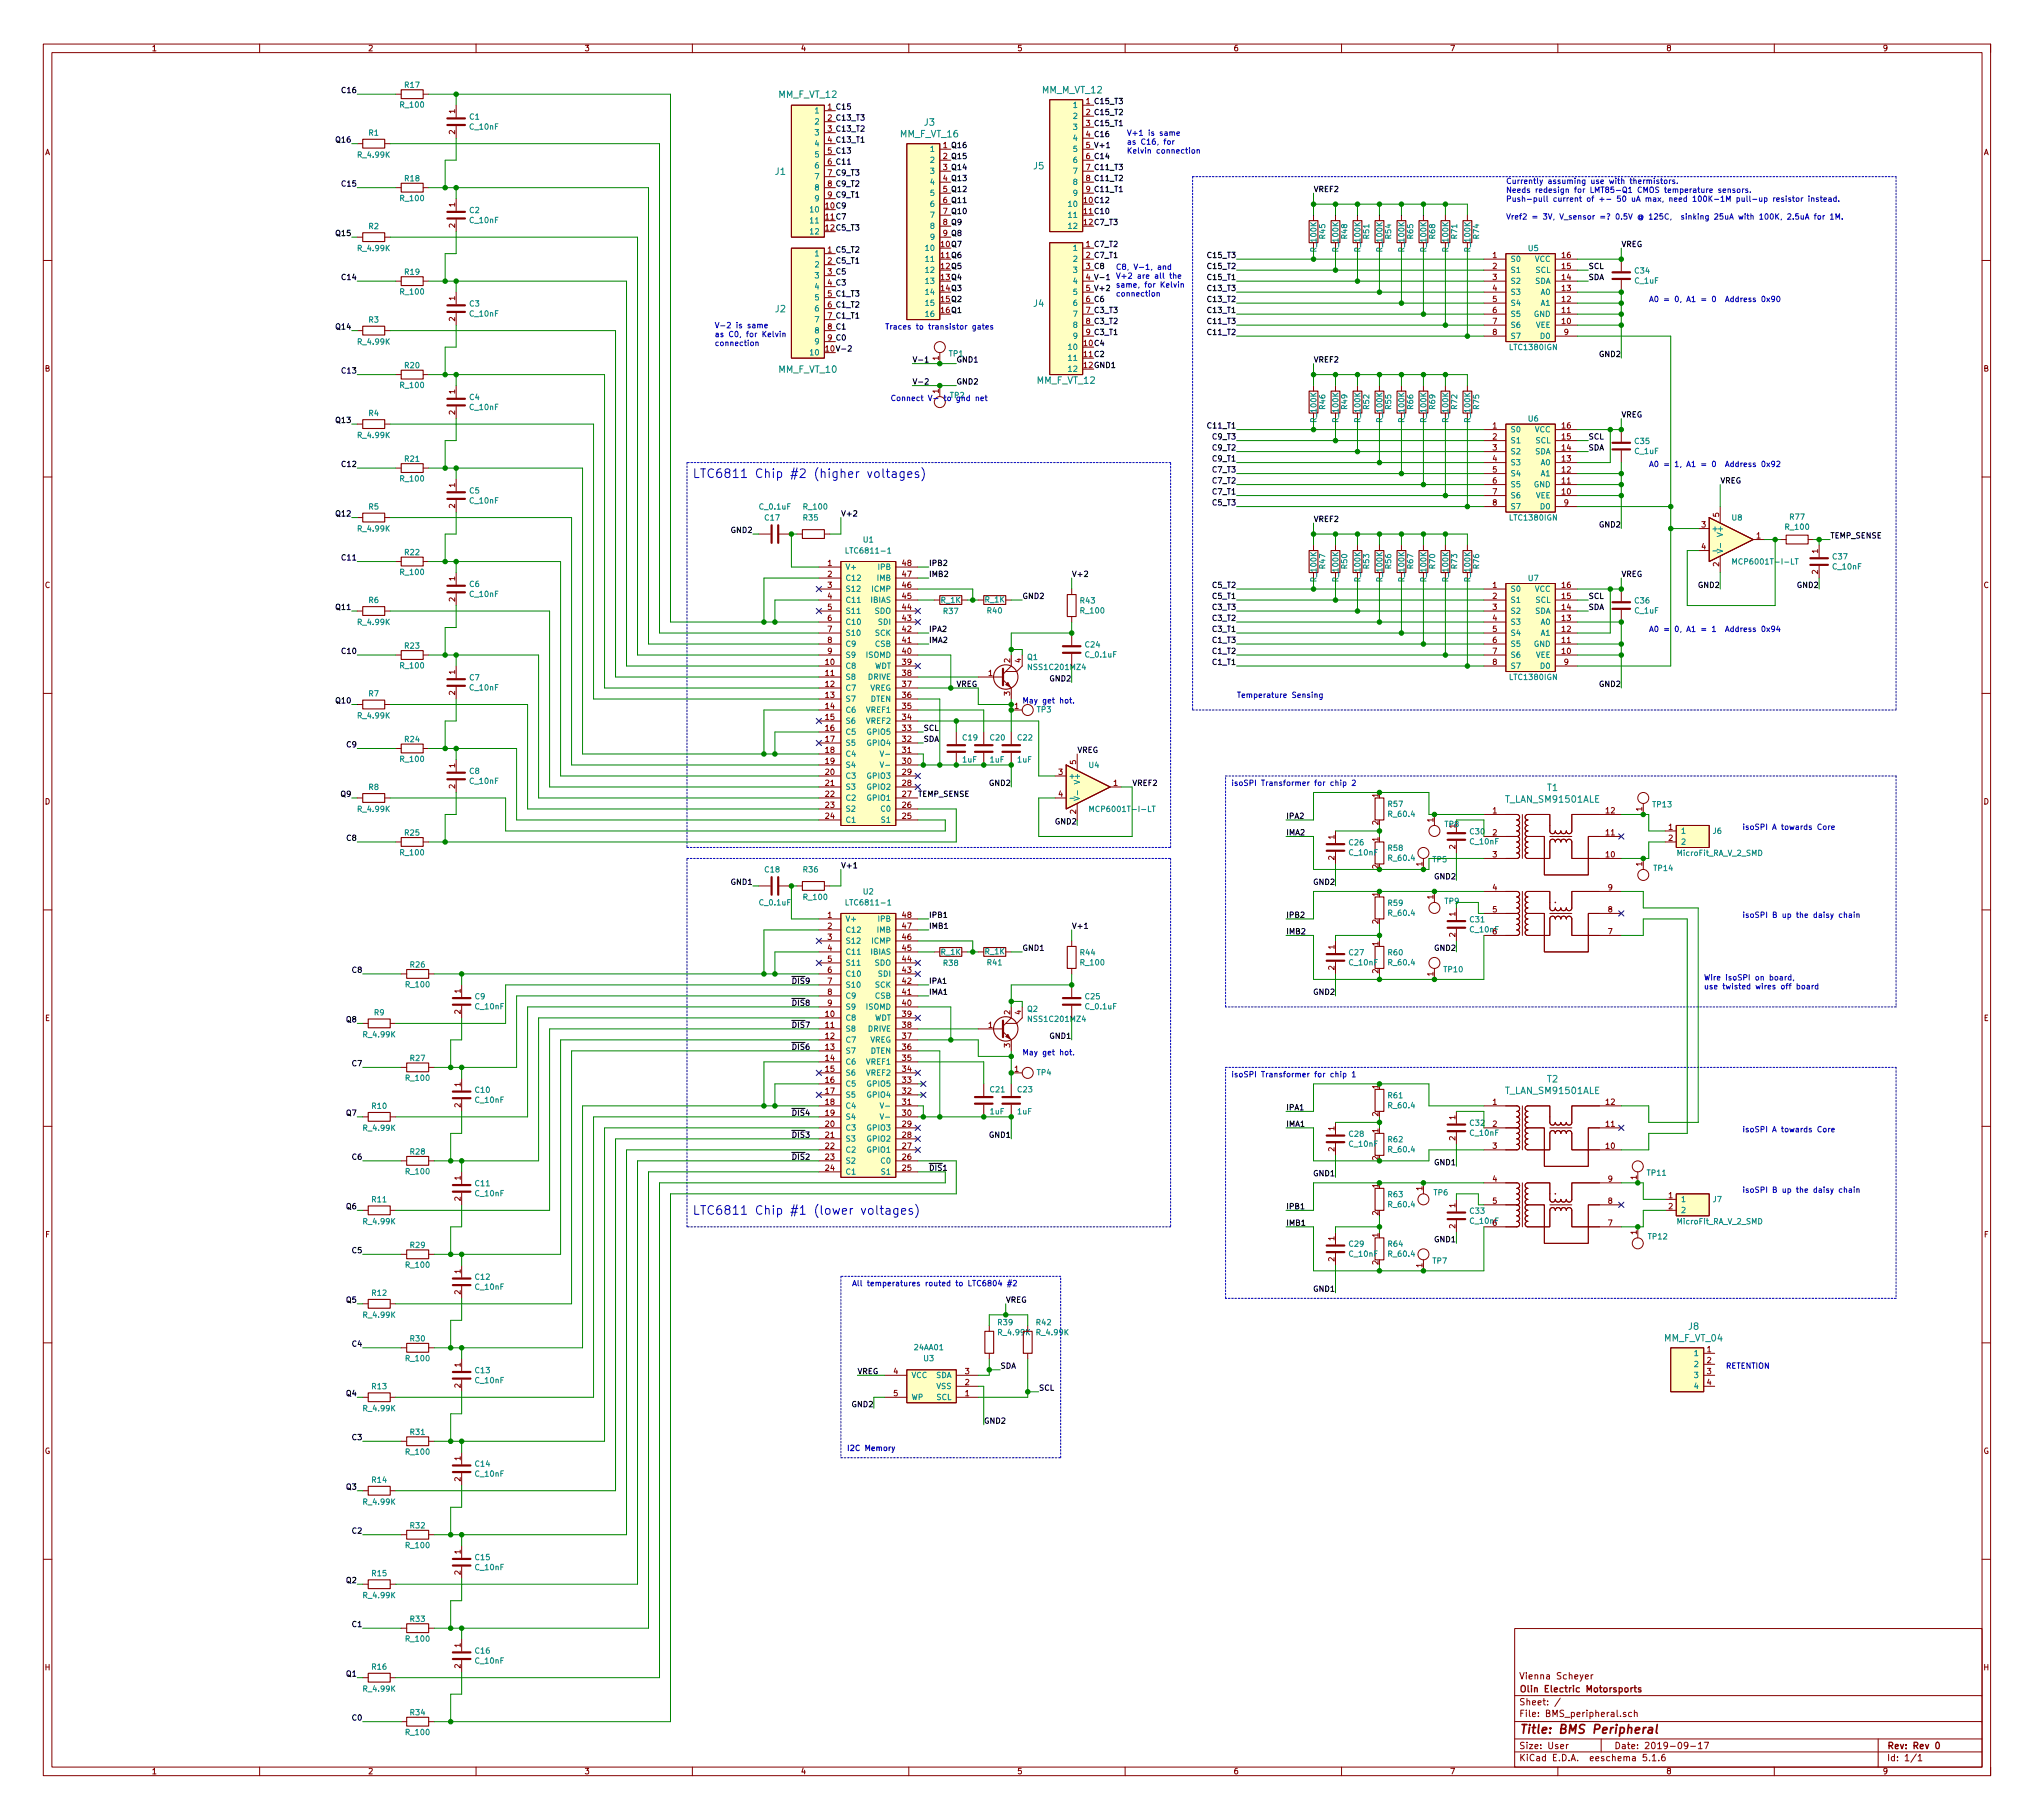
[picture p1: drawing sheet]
<svg xmlns="http://www.w3.org/2000/svg" width="470mm" height="420mm" viewBox="0 0 470 420" stroke-linecap="round" stroke-linejoin="round" font-family="sans-serif">
<defs><g id="words">
<g font-size="2.8" fill="#0000c2">
<text x="160" y="110.4">LTC6811 Chip #2 (higher voltages)</text>
<text x="160" y="280.6">LTC6811 Chip #1 (lower voltages)</text>
</g>
<text font-size="2.8" fill="#840000" x="351" y="400.4">Title: BMS Peripheral</text>
<g font-size="2.1" fill="#008484">
<text x="180" y="22.6">MM_F_VT_12</text>
<text x="240.8" y="21.6">MM_M_VT_12</text>
<text x="213.6" y="29">J3</text>
<text x="208.1" y="31.7">MM_F_VT_16</text>
<text x="179.2" y="40.4">J1</text>
<text x="238.9" y="39.1">J5</text>
<text x="238.9" y="70.9">J4</text>
<text x="179.2" y="72.1">J2</text>
<text x="180" y="86.1">MM_F_VT_10</text>
<text x="239.7" y="88.6">MM_F_VT_12</text>
<text x="348.1" y="185.4">T_LAN_SM91501ALE</text>
<text x="357.5" y="182.7">T1</text>
<text x="357.5" y="250">T2</text>
<text x="348.1" y="252.7">T_LAN_SM91501ALE</text>
<text x="384.7" y="309.8">MM_F_VT_04</text>
<text x="390.2" y="307.2">J8</text>
</g>
<g font-size="2.1" fill="#840000">
<text x="351" y="387.9">Vienna Scheyer</text>
<text x="351" y="393.9">Sheet: /</text>
<text x="351" y="390.9">Olin Electric Motorsports</text>
<text x="351" y="396.6">File: BMS_peripheral.sch</text>
<text x="351" y="406.8">KiCad E.D.A. eeschema 5.1.6</text>
<text x="351" y="404">Size: User</text>
<text x="373" y="404">Date: 2019-09-17</text>
<text x="436" y="404">Rev: Rev 0</text>
<text x="436" y="406.8">Id: 1/1</text>
</g>
<g font-size="1.8" fill="#840000">
<text x="35" y="11.8">1</text>
<text x="85" y="11.8">2</text>
<text x="135" y="11.8">3</text>
<text x="185" y="11.8">4</text>
<text x="235" y="11.8">5</text>
<text x="285" y="11.8">6</text>
<text x="335" y="11.8">7</text>
<text x="385" y="11.8">8</text>
<text x="435" y="11.8">9</text>
<text x="105.2" y="26.2" transform="rotate(-90 105.2 26.2)">1</text>
<text x="10.4" y="35.8">A</text>
<text x="105.2" y="31" transform="rotate(-90 105.2 31)">2</text>
<text x="458.4" y="35.8">A</text>
<text x="105.2" y="47.8" transform="rotate(-90 105.2 47.8)">1</text>
<text x="105.2" y="52.6" transform="rotate(-90 105.2 52.6)">2</text>
<text x="345" y="59.6">1</text>
<text x="361" y="59.6">16</text>
<text x="345" y="62.1">2</text>
<text x="345" y="64.7">3</text>
<text x="361" y="64.7">14</text>
<text x="361" y="62.1">15</text>
<text x="105.2" y="69.4" transform="rotate(-90 105.2 69.4)">1</text>
<text x="345" y="67.2">4</text>
<text x="345" y="69.8">5</text>
<text x="361" y="69.8">12</text>
<text x="361" y="67.2">13</text>
<text x="105.2" y="74.2" transform="rotate(-90 105.2 74.2)">2</text>
<text x="345" y="72.3">6</text>
<text x="345" y="74.8">7</text>
<text x="345" y="77.4">8</text>
<text x="361" y="74.8">10</text>
<text x="361" y="72.3">11</text>
<text x="361.5" y="77.4">9</text>
<text x="216.9" y="83.2" transform="rotate(-90 216.9 83.2)">1</text>
<text x="10.4" y="85.8">B</text>
<text x="458.4" y="85.8">B</text>
<text x="105.2" y="95.8" transform="rotate(-90 105.2 95.8)">2</text>
<text x="105.2" y="90.9" transform="rotate(-90 105.2 90.9)">1</text>
<text x="216.9" y="90.8" transform="rotate(-90 216.9 90.8)">1</text>
<text x="345" y="99">1</text>
<text x="345" y="101.5">2</text>
<text x="361" y="101.5">15</text>
<text x="361" y="99">16</text>
<text x="345" y="104.1">3</text>
<text x="345" y="106.6">4</text>
<text x="361" y="106.6">13</text>
<text x="361" y="104.1">14</text>
<text x="105.2" y="112.5" transform="rotate(-90 105.2 112.5)">1</text>
<text x="345" y="109.1">5</text>
<text x="345" y="111.7">6</text>
<text x="361" y="111.7">11</text>
<text x="361" y="109.1">12</text>
<text x="105.2" y="117.4" transform="rotate(-90 105.2 117.4)">2</text>
<text x="345" y="114.2">7</text>
<text x="345" y="116.8">8</text>
<text x="361" y="114.2">10</text>
<text x="361.5" y="116.8">9</text>
<text x="397.3" y="119.4" transform="rotate(-90 397.3 119.4)">5</text>
<text x="393.2" y="121.8">3</text>
<text x="405.9" y="124.4">1</text>
<text x="191.3" y="130.7">1</text>
<text x="208.6" y="130.7">48</text>
<text x="393.2" y="126.9">4</text>
<text x="397.3" y="130.8" transform="rotate(-90 397.3 130.8)">2</text>
<text x="420.1" y="127.8" transform="rotate(-90 420.1 127.8)">1</text>
<text x="10.4" y="135.8">C</text>
<text x="105.2" y="134.1" transform="rotate(-90 105.2 134.1)">1</text>
<text x="191.3" y="133.3">2</text>
<text x="191.3" y="135.8">3</text>
<text x="208.6" y="135.8">46</text>
<text x="208.6" y="133.3">47</text>
<text x="345" y="135.8">1</text>
<text x="361" y="135.8">16</text>
<text x="420.1" y="132.6" transform="rotate(-90 420.1 132.6)">2</text>
<text x="458.4" y="135.8">C</text>
<text x="105.2" y="139" transform="rotate(-90 105.2 139)">2</text>
<text x="191.3" y="138.3">4</text>
<text x="191.3" y="140.9">5</text>
<text x="191.3" y="143.4">6</text>
<text x="208.6" y="143.4">43</text>
<text x="208.6" y="140.9">44</text>
<text x="208.6" y="138.3">45</text>
<text x="345" y="138.3">2</text>
<text x="345" y="140.9">3</text>
<text x="345" y="143.4">4</text>
<text x="361" y="143.4">13</text>
<text x="361" y="140.9">14</text>
<text x="361" y="138.3">15</text>
<text x="191.3" y="146">7</text>
<text x="191.3" y="148.5">8</text>
<text x="208.6" y="148.5">41</text>
<text x="208.6" y="146">42</text>
<text x="345" y="146">5</text>
<text x="345" y="148.5">6</text>
<text x="361" y="148.5">11</text>
<text x="361" y="146">12</text>
<text x="105.2" y="155.7" transform="rotate(-90 105.2 155.7)">1</text>
<text x="190.8" y="153.6">10</text>
<text x="191.3" y="151">9</text>
<text x="208.6" y="153.6">39</text>
<text x="208.6" y="151">40</text>
<text x="233.4" y="153.1" transform="rotate(-90 233.4 153.1)">2</text>
<text x="236" y="153.1" transform="rotate(-90 236 153.1)">4</text>
<text x="345" y="151">7</text>
<text x="345" y="153.6">8</text>
<text x="361" y="151">10</text>
<text x="361.5" y="153.6">9</text>
<text x="105.2" y="160.5" transform="rotate(-90 105.2 160.5)">2</text>
<text x="190.8" y="156.1">11</text>
<text x="190.8" y="158.7">12</text>
<text x="190.8" y="161.2">13</text>
<text x="208.6" y="161.2">36</text>
<text x="208.6" y="158.7">37</text>
<text x="208.6" y="156.1">38</text>
<text x="228.4" y="156.1">1</text>
<text x="233.4" y="160.7" transform="rotate(-90 233.4 160.7)">3</text>
<text x="190.8" y="163.7">14</text>
<text x="190.8" y="166.3">15</text>
<text x="208.6" y="166.3">34</text>
<text x="208.6" y="163.7">35</text>
<text x="234.5" y="163.7">1</text>
<text x="190.8" y="168.8">16</text>
<text x="190.8" y="171.4">17</text>
<text x="190.8" y="173.9">18</text>
<text x="208.6" y="173.9">31</text>
<text x="208.6" y="171.4">32</text>
<text x="208.6" y="168.8">33</text>
<text x="105.2" y="177.3" transform="rotate(-90 105.2 177.3)">1</text>
<text x="190.8" y="176.4">19</text>
<text x="190.8" y="179">20</text>
<text x="208.6" y="179">29</text>
<text x="208.6" y="176.4">30</text>
<text x="244.6" y="179">3</text>
<text x="248.7" y="176.5" transform="rotate(-90 248.7 176.5)">5</text>
<text x="10.4" y="185.8">D</text>
<text x="105.2" y="182.1" transform="rotate(-90 105.2 182.1)">2</text>
<text x="190.8" y="181.5">21</text>
<text x="190.8" y="184.1">22</text>
<text x="208.6" y="184.1">27</text>
<text x="208.6" y="181.5">28</text>
<text x="244.6" y="184.1">4</text>
<text x="257.3" y="181.5">1</text>
<text x="318.5" y="184.2" transform="rotate(-90 318.5 184.2)">1</text>
<text x="458.4" y="185.8">D</text>
<text x="190.8" y="186.6">23</text>
<text x="190.8" y="189.1">24</text>
<text x="208.6" y="189.1">25</text>
<text x="208.6" y="186.6">26</text>
<text x="248.7" y="188" transform="rotate(-90 248.7 188)">2</text>
<text x="318.5" y="190.5" transform="rotate(-90 318.5 190.5)">2</text>
<text x="331.2" y="189.9" transform="rotate(-90 331.2 189.9)">1</text>
<text x="336.3" y="191.3" transform="rotate(-90 336.3 191.3)">1</text>
<text x="345" y="187.9">1</text>
<text x="371.1" y="187.9">12</text>
<text x="379.5" y="187.3" transform="rotate(-90 379.5 187.3)">1</text>
<text x="385.6" y="191.7">1</text>
<text x="308.4" y="193.8" transform="rotate(-90 308.4 193.8)">1</text>
<text x="318.5" y="194.3" transform="rotate(-90 318.5 194.3)">1</text>
<text x="336.3" y="196.1" transform="rotate(-90 336.3 196.1)">2</text>
<text x="345" y="193">2</text>
<text x="371.1" y="193">11</text>
<text x="385.6" y="194.2">2</text>
<text x="308.4" y="198.6" transform="rotate(-90 308.4 198.6)">2</text>
<text x="318.5" y="200.7" transform="rotate(-90 318.5 200.7)">2</text>
<text x="328.7" y="200" transform="rotate(-90 328.7 200)">1</text>
<text x="345" y="198">3</text>
<text x="371.1" y="198">10</text>
<text x="379.5" y="200" transform="rotate(-90 379.5 200)">1</text>
<text x="318.5" y="207" transform="rotate(-90 318.5 207)">1</text>
<text x="331.2" y="207.7" transform="rotate(-90 331.2 207.7)">1</text>
<text x="345" y="205.7">4</text>
<text x="371.6" y="205.7">9</text>
<text x="191.3" y="212">1</text>
<text x="191.3" y="214.5">2</text>
<text x="208.6" y="214.5">47</text>
<text x="208.6" y="212">48</text>
<text x="318.5" y="213.4" transform="rotate(-90 318.5 213.4)">2</text>
<text x="336.3" y="211.6" transform="rotate(-90 336.3 211.6)">1</text>
<text x="345" y="210.7">5</text>
<text x="345" y="215.8">6</text>
<text x="371.6" y="215.8">7</text>
<text x="371.6" y="210.7">8</text>
<text x="191.3" y="217.1">3</text>
<text x="191.3" y="219.6">4</text>
<text x="208.6" y="219.6">45</text>
<text x="208.6" y="217.1">46</text>
<text x="308.4" y="219.2" transform="rotate(-90 308.4 219.2)">1</text>
<text x="318.5" y="218.5" transform="rotate(-90 318.5 218.5)">1</text>
<text x="336.3" y="216.4" transform="rotate(-90 336.3 216.4)">2</text>
<text x="191.3" y="222.2">5</text>
<text x="191.3" y="224.7">6</text>
<text x="191.3" y="227.2">7</text>
<text x="208.6" y="227.2">42</text>
<text x="208.6" y="224.7">43</text>
<text x="208.6" y="222.2">44</text>
<text x="308.4" y="224" transform="rotate(-90 308.4 224)">2</text>
<text x="318.5" y="224.8" transform="rotate(-90 318.5 224.8)">2</text>
<text x="331.2" y="225.4" transform="rotate(-90 331.2 225.4)">1</text>
<text x="106.4" y="229.4" transform="rotate(-90 106.4 229.4)">1</text>
<text x="191.3" y="229.8">8</text>
<text x="191.3" y="232.3">9</text>
<text x="208.6" y="232.3">40</text>
<text x="208.6" y="229.8">41</text>
<text x="10.4" y="235.8">E</text>
<text x="106.4" y="234.2" transform="rotate(-90 106.4 234.2)">2</text>
<text x="190.8" y="234.9">10</text>
<text x="190.8" y="237.4">11</text>
<text x="190.8" y="239.9">12</text>
<text x="208.6" y="239.9">37</text>
<text x="208.6" y="237.4">38</text>
<text x="208.6" y="234.9">39</text>
<text x="228.4" y="237.4">1</text>
<text x="233.4" y="234.3" transform="rotate(-90 233.4 234.3)">2</text>
<text x="236" y="234.3" transform="rotate(-90 236 234.3)">4</text>
<text x="458.4" y="235.8">E</text>
<text x="190.8" y="242.5">13</text>
<text x="190.8" y="245">14</text>
<text x="208.6" y="245">35</text>
<text x="208.6" y="242.5">36</text>
<text x="233.4" y="242" transform="rotate(-90 233.4 242)">3</text>
<text x="106.4" y="251" transform="rotate(-90 106.4 251)">1</text>
<text x="190.8" y="247.6">15</text>
<text x="190.8" y="250.1">16</text>
<text x="208.6" y="250.1">33</text>
<text x="208.6" y="247.6">34</text>
<text x="234.5" y="247.6">1</text>
<text x="318.5" y="251.5" transform="rotate(-90 318.5 251.5)">1</text>
<text x="106.4" y="255.8" transform="rotate(-90 106.4 255.8)">2</text>
<text x="190.8" y="252.6">17</text>
<text x="190.8" y="255.2">18</text>
<text x="190.8" y="257.7">19</text>
<text x="208.6" y="257.7">30</text>
<text x="208.6" y="255.2">31</text>
<text x="208.6" y="252.6">32</text>
<text x="318.5" y="257.8" transform="rotate(-90 318.5 257.8)">2</text>
<text x="345" y="255.2">1</text>
<text x="371.1" y="255.2">12</text>
<text x="190.8" y="260.3">20</text>
<text x="190.8" y="262.8">21</text>
<text x="208.6" y="262.8">28</text>
<text x="208.6" y="260.3">29</text>
<text x="308.4" y="261.1" transform="rotate(-90 308.4 261.1)">1</text>
<text x="318.5" y="261.6" transform="rotate(-90 318.5 261.6)">1</text>
<text x="336.3" y="263.4" transform="rotate(-90 336.3 263.4)">2</text>
<text x="336.3" y="258.6" transform="rotate(-90 336.3 258.6)">1</text>
<text x="345" y="260.3">2</text>
<text x="371.1" y="260.3">11</text>
<text x="190.8" y="265.3">22</text>
<text x="190.8" y="267.9">23</text>
<text x="208.6" y="267.9">26</text>
<text x="208.6" y="265.3">27</text>
<text x="308.4" y="266" transform="rotate(-90 308.4 266)">2</text>
<text x="318.5" y="268" transform="rotate(-90 318.5 268)">2</text>
<text x="345" y="265.3">3</text>
<text x="371.1" y="265.3">10</text>
<text x="106.4" y="272.6" transform="rotate(-90 106.4 272.6)">1</text>
<text x="190.8" y="270.4">24</text>
<text x="208.6" y="270.4">25</text>
<text x="318.5" y="274.3" transform="rotate(-90 318.5 274.3)">1</text>
<text x="328.7" y="275" transform="rotate(-90 328.7 275)">1</text>
<text x="345" y="273">4</text>
<text x="371.6" y="273">9</text>
<text x="378.2" y="272.4" transform="rotate(-90 378.2 272.4)">1</text>
<text x="106.4" y="277.4" transform="rotate(-90 106.4 277.4)">2</text>
<text x="318.5" y="280.7" transform="rotate(-90 318.5 280.7)">2</text>
<text x="336.3" y="278.9" transform="rotate(-90 336.3 278.9)">1</text>
<text x="345" y="278">5</text>
<text x="371.6" y="278">8</text>
<text x="385.6" y="276.8">1</text>
<text x="385.6" y="279.3">2</text>
<text x="10.5" y="285.8">F</text>
<text x="308.4" y="286.5" transform="rotate(-90 308.4 286.5)">1</text>
<text x="318.5" y="285.8" transform="rotate(-90 318.5 285.8)">1</text>
<text x="336.3" y="283.7" transform="rotate(-90 336.3 283.7)">2</text>
<text x="345" y="283.1">6</text>
<text x="371.6" y="283.1">7</text>
<text x="378.2" y="285.1" transform="rotate(-90 378.2 285.1)">1</text>
<text x="458.5" y="285.8">F</text>
<text x="308.4" y="291.4" transform="rotate(-90 308.4 291.4)">2</text>
<text x="318.5" y="292.1" transform="rotate(-90 318.5 292.1)">2</text>
<text x="328.7" y="292.8" transform="rotate(-90 328.7 292.8)">1</text>
<text x="106.4" y="299" transform="rotate(-90 106.4 299)">2</text>
<text x="106.4" y="294.1" transform="rotate(-90 106.4 294.1)">1</text>
<text x="106.4" y="315.7" transform="rotate(-90 106.4 315.7)">1</text>
<text x="206.5" y="317.4">4</text>
<text x="223" y="317.4">3</text>
<text x="394.5" y="312.3">1</text>
<text x="394.5" y="314.9">2</text>
<text x="394.5" y="317.4">3</text>
<text x="106.4" y="320.6" transform="rotate(-90 106.4 320.6)">2</text>
<text x="206.5" y="322.5">5</text>
<text x="223" y="322.5">1</text>
<text x="223" y="320">2</text>
<text x="394.5" y="320">4</text>
<text x="10.3" y="335.8">G</text>
<text x="458.3" y="335.8">G</text>
<text x="106.4" y="337.3" transform="rotate(-90 106.4 337.3)">1</text>
<text x="106.4" y="342.2" transform="rotate(-90 106.4 342.2)">2</text>
<text x="106.4" y="358.9" transform="rotate(-90 106.4 358.9)">1</text>
<text x="106.4" y="363.7" transform="rotate(-90 106.4 363.7)">2</text>
<text x="106.4" y="380.5" transform="rotate(-90 106.4 380.5)">1</text>
<text x="10.4" y="385.8">H</text>
<text x="106.4" y="385.3" transform="rotate(-90 106.4 385.3)">2</text>
<text x="458.4" y="385.8">H</text>
<text x="35" y="409.8">1</text>
<text x="85" y="409.8">2</text>
<text x="135" y="409.8">3</text>
<text x="185" y="409.8">4</text>
<text x="235" y="409.8">5</text>
<text x="285" y="409.8">6</text>
<text x="335" y="409.8">7</text>
<text x="385" y="409.8">8</text>
<text x="435" y="409.8">9</text>
</g>
<g font-size="1.8">
<text x="79.3" y="21.5">C16</text>
<text x="191.3" y="25.3">1 C15</text>
<text x="191.3" y="27.9">2 C13_T3</text>
<text x="251" y="24">1 C15_T3</text>
<text x="251" y="26.6">2 C15_T2</text>
<text x="251" y="29.1">3 C15_T1</text>
<text x="77.9" y="32.9">Q16</text>
<text x="191.3" y="30.4">3 C13_T2</text>
<text x="191.3" y="32.9">4 C13_T1</text>
<text x="191.3" y="35.5">5 C13</text>
<text x="218" y="34.2">1 Q16</text>
<text x="251" y="31.7">4 C16</text>
<text x="251" y="34.2">5 V+1</text>
<text x="191.3" y="38">6 C11</text>
<text x="191.3" y="40.6">7 C9_T3</text>
<text x="218" y="36.7">2 Q15</text>
<text x="218" y="39.3">3 Q14</text>
<text x="218" y="41.8">4 Q13</text>
<text x="251" y="36.7">6 C14</text>
<text x="251" y="39.3">7 C11_T3</text>
<text x="251" y="41.8">8 C11_T2</text>
<text x="79.3" y="43.1">C15</text>
<text x="191.3" y="43.1">8 C9_T2</text>
<text x="191.3" y="45.6">9 C9_T1</text>
<text x="218" y="44.4">5 Q12</text>
<text x="218" y="46.9">6 Q11</text>
<text x="250.5" y="46.9">10C12</text>
<text x="251" y="44.4">9 C11_T1</text>
<text x="303.5" y="44.4">VREF2</text>
<text x="190.8" y="48.2">10C9</text>
<text x="190.8" y="50.7">11C7</text>
<text x="190.8" y="53.3">12C5_T3</text>
<text x="218" y="49.4">7 Q10</text>
<text x="218" y="52">8 Q9</text>
<text x="250.5" y="49.4">11C10</text>
<text x="250.5" y="52">12C7_T3</text>
<text x="77.9" y="54.5">Q15</text>
<text x="191.3" y="58.3">1 C5_T2</text>
<text x="217.5" y="57.1">10Q7</text>
<text x="217.5" y="59.6">11Q6</text>
<text x="218" y="54.5">9 Q8</text>
<text x="251" y="57.1">1 C7_T2</text>
<text x="251" y="59.6">2 C7_T1</text>
<text x="279.5" y="59.6">C15_T3</text>
<text x="374.6" y="57.1">VREG</text>
<text x="79.3" y="64.7">C14</text>
<text x="191.3" y="60.9">2 C5_T1</text>
<text x="191.3" y="63.4">3 C5</text>
<text x="191.3" y="66">4 C3</text>
<text x="217.5" y="62.1">12Q5</text>
<text x="217.5" y="64.7">13Q4</text>
<text x="251" y="62.1">3 C8</text>
<text x="251" y="64.7">4 V-1</text>
<text x="279.5" y="64.7">C15_T1</text>
<text x="279.5" y="62.1">C15_T2</text>
<text x="367" y="64.7">SDA</text>
<text x="367" y="62.1">SCL</text>
<text x="191.3" y="68.5">5 C1_T3</text>
<text x="191.3" y="71">6 C1_T2</text>
<text x="217.5" y="67.2">14Q3</text>
<text x="217.5" y="69.8">15Q2</text>
<text x="251" y="67.2">5 V+2</text>
<text x="251" y="69.8">6 C6</text>
<text x="279.5" y="67.2">C13_T3</text>
<text x="279.5" y="69.8">C13_T2</text>
<text x="77.9" y="76.1">Q14</text>
<text x="191.3" y="73.6">7 C1_T1</text>
<text x="191.3" y="76.1">8 C1</text>
<text x="217.5" y="72.3">16Q1</text>
<text x="251" y="72.3">7 C3_T3</text>
<text x="251" y="74.8">8 C3_T2</text>
<text x="251" y="77.4">9 C3_T1</text>
<text x="279.5" y="77.4">C11_T2</text>
<text x="279.5" y="74.8">C11_T3</text>
<text x="279.5" y="72.3">C13_T1</text>
<text x="190.8" y="81.2">10V-2</text>
<text x="191.3" y="78.7">9 C0</text>
<text x="210.8" y="83.7">V-1</text>
<text x="221" y="83.7">GND1</text>
<text x="250.5" y="79.9">10C4</text>
<text x="250.5" y="82.5">11C2</text>
<text x="303.5" y="83.7">VREF2</text>
<text x="369.7" y="82.5">GND2</text>
<text x="79.3" y="86.3">C13</text>
<text x="210.8" y="88.8">V-2</text>
<text x="221" y="88.8">GND2</text>
<text x="250.5" y="85">12GND1</text>
<text x="77.9" y="97.7">Q13</text>
<text x="279.5" y="99">C11_T1</text>
<text x="280.4" y="101.5">C9_T3</text>
<text x="367" y="101.5">SCL</text>
<text x="374.6" y="96.4">VREG</text>
<text x="79.3" y="107.9">C12</text>
<text x="280.4" y="106.6">C9_T1</text>
<text x="280.4" y="104.1">C9_T2</text>
<text x="367" y="104.1">SDA</text>
<text x="280.4" y="109.1">C7_T3</text>
<text x="280.4" y="111.7">C7_T2</text>
<text x="397.5" y="111.7">VREG</text>
<text x="77.9" y="119.3">Q12</text>
<text x="194.3" y="119.3">V+2</text>
<text x="280.4" y="114.2">C7_T1</text>
<text x="280.4" y="116.8">C5_T3</text>
<text x="169.1" y="123.1">GND2</text>
<text x="303.5" y="120.6">VREF2</text>
<text x="369.7" y="121.8">GND2</text>
<text x="422.9" y="124.4">TEMP_SENSE</text>
<text x="79.3" y="129.5">C11</text>
<text x="214.6" y="130.7">IPB2</text>
<text x="214.6" y="133.3">IMB2</text>
<text x="247.6" y="133.3">V+2</text>
<text x="280.4" y="135.8">C5_T2</text>
<text x="374.6" y="133.3">VREG</text>
<text x="392.6" y="135.8">GND2</text>
<text x="415.5" y="135.8">GND2</text>
<text x="77.9" y="140.9">Q11</text>
<text x="236.2" y="138.3">GND2</text>
<text x="280.4" y="143.4">C3_T2</text>
<text x="280.4" y="140.9">C3_T3</text>
<text x="280.4" y="138.3">C5_T1</text>
<text x="367" y="140.9">SDA</text>
<text x="367" y="138.3">SCL</text>
<text x="214.6" y="148.5">IMA2</text>
<text x="214.6" y="146">IPA2</text>
<text x="280.4" y="146">C3_T1</text>
<text x="280.4" y="148.5">C1_T3</text>
<text x="79.3" y="151">C10</text>
<text x="280.4" y="153.6">C1_T1</text>
<text x="280.4" y="151">C1_T2</text>
<text x="221" y="158.7">VREG</text>
<text x="242.7" y="157.4">GND2</text>
<text x="369.7" y="158.7">GND2</text>
<text x="77.9" y="162.5">Q10</text>
<text x="80.3" y="172.6">C9</text>
<text x="213.4" y="171.4">SDA</text>
<text x="213.4" y="168.8">SCL</text>
<text x="248.9" y="173.9">VREG</text>
<text x="78.9" y="184.1">Q9</text>
<text x="212.1" y="184.1">TEMP_SENSE</text>
<text x="228.8" y="181.5">GND2</text>
<text x="261.6" y="181.5">VREF2</text>
<text x="244" y="190.4">GND2</text>
<text x="297.2" y="189.1">IPA2</text>
<text x="80.3" y="194.2">C8</text>
<text x="297.2" y="193">IMA2</text>
<text x="194.3" y="200.6">V+1</text>
<text x="331.6" y="203.1">GND2</text>
<text x="169.1" y="204.4">GND1</text>
<text x="303.7" y="204.4">GND2</text>
<text x="214.6" y="212">IPB1</text>
<text x="214.6" y="214.5">IMB1</text>
<text x="247.6" y="214.5">V+1</text>
<text x="297.2" y="212">IPB2</text>
<text x="297.2" y="215.8">IMB2</text>
<text x="236.2" y="219.6">GND1</text>
<text x="331.6" y="219.6">GND2</text>
<text x="81.6" y="224.7">C8</text>
<text x="182.9" y="227.2">DIS9</text>
<text x="214.6" y="227.2">IPA1</text>
<text x="182.9" y="232.3">DIS8</text>
<text x="214.6" y="229.8">IMA1</text>
<text x="303.7" y="229.8">GND2</text>
<text x="80.2" y="236.1">Q8</text>
<text x="182.9" y="237.4">DIS7</text>
<text x="242.7" y="239.9">GND1</text>
<text x="182.9" y="242.5">DIS6</text>
<text x="81.6" y="246.3">C7</text>
<text x="80.2" y="257.7">Q7</text>
<text x="182.9" y="257.7">DIS4</text>
<text x="297.2" y="256.5">IPA1</text>
<text x="182.9" y="262.8">DIS3</text>
<text x="228.8" y="262.8">GND1</text>
<text x="297.2" y="260.3">IMA1</text>
<text x="81.6" y="267.9">C6</text>
<text x="182.9" y="267.9">DIS2</text>
<text x="331.6" y="269.2">GND1</text>
<text x="214.6" y="270.4">DIS1</text>
<text x="303.7" y="271.7">GND1</text>
<text x="80.2" y="279.3">Q6</text>
<text x="297.2" y="279.3">IPB1</text>
<text x="297.2" y="283.1">IMB1</text>
<text x="331.6" y="286.9">GND1</text>
<text x="81.6" y="289.5">C5</text>
<text x="303.7" y="298.4">GND1</text>
<text x="80.2" y="300.9">Q5</text>
<text x="232.4" y="300.9">VREG</text>
<text x="81.6" y="311.1">C4</text>
<text x="198.1" y="317.4">VREG</text>
<text x="231.1" y="316.1">SDA</text>
<text x="80.2" y="322.5">Q4</text>
<text x="240" y="321.2">SCL</text>
<text x="197" y="325">GND2</text>
<text x="227.3" y="328.8">GND2</text>
<text x="81.6" y="332.7">C3</text>
<text x="80.2" y="344.1">Q3</text>
<text x="81.6" y="354.2">C2</text>
<text x="80.2" y="365.7">Q2</text>
<text x="81.6" y="375.8">C1</text>
<text x="80.2" y="387.3">Q1</text>
<text x="81.6" y="397.4">C0</text>
</g>
<g font-size="1.8" fill="#008484">
<text x="93.6" y="20.3">R17</text>
<text x="92.6" y="24.9">R_100</text>
<text x="108.5" y="27.6">C1</text>
<text x="108.6" y="29.9">C_10nF</text>
<text x="188.5" y="26.2">1</text>
<text x="188.5" y="28.7">2</text>
<text x="248.2" y="24.9">1</text>
<text x="248.2" y="27.5">2</text>
<text x="85.2" y="31.3">R1</text>
<text x="188.5" y="31.3">3</text>
<text x="188.5" y="33.8">4</text>
<text x="215.2" y="35.1">1</text>
<text x="248.2" y="30">3</text>
<text x="248.2" y="32.6">4</text>
<text x="248.2" y="35.1">5</text>
<text x="82.9" y="36.4">R_4.99K</text>
<text x="93.6" y="41.9">R18</text>
<text x="188.5" y="36.4">5</text>
<text x="188.5" y="38.9">6</text>
<text x="188.5" y="41.4">7</text>
<text x="215.2" y="37.6">2</text>
<text x="215.2" y="40.2">3</text>
<text x="248.2" y="37.6">6</text>
<text x="248.2" y="40.2">7</text>
<text x="92.6" y="46.4">R_100</text>
<text x="188.5" y="44">8</text>
<text x="188.5" y="46.5">9</text>
<text x="215.2" y="42.7">4</text>
<text x="215.2" y="45.3">5</text>
<text x="215.2" y="47.8">6</text>
<text x="247.2" y="47.8">10</text>
<text x="248.2" y="42.7">8</text>
<text x="248.2" y="45.3">9</text>
<text x="85.2" y="52.9">R2</text>
<text x="108.5" y="49.2">C2</text>
<text x="108.6" y="51.5">C_10nF</text>
<text x="187.5" y="49.1">10</text>
<text x="187.5" y="51.6">11</text>
<text x="215.2" y="50.3">7</text>
<text x="215.2" y="52.9">8</text>
<text x="247.2" y="50.3">11</text>
<text x="247.2" y="52.9">12</text>
<text x="82.9" y="58">R_4.99K</text>
<text x="187.5" y="54.1">12</text>
<text x="188.5" y="59.2">1</text>
<text x="214.2" y="58">10</text>
<text x="215.2" y="55.4">9</text>
<text x="248.2" y="58">1</text>
<text x="304.2" y="58" transform="rotate(-90 304.2 58)">R_100K</text>
<text x="306.2" y="55.1" transform="rotate(-90 306.2 55.1)">R45</text>
<text x="309.3" y="58" transform="rotate(-90 309.3 58)">R_100K</text>
<text x="311.3" y="55.1" transform="rotate(-90 311.3 55.1)">R48</text>
<text x="314.4" y="58" transform="rotate(-90 314.4 58)">R_100K</text>
<text x="316.4" y="55.1" transform="rotate(-90 316.4 55.1)">R51</text>
<text x="319.5" y="58" transform="rotate(-90 319.5 58)">R_100K</text>
<text x="321.5" y="55.1" transform="rotate(-90 321.5 55.1)">R54</text>
<text x="324.5" y="58" transform="rotate(-90 324.5 58)">R_100K</text>
<text x="326.6" y="55.1" transform="rotate(-90 326.6 55.1)">R65</text>
<text x="329.6" y="58" transform="rotate(-90 329.6 58)">R_100K</text>
<text x="331.6" y="55.1" transform="rotate(-90 331.6 55.1)">R68</text>
<text x="334.7" y="58" transform="rotate(-90 334.7 58)">R_100K</text>
<text x="336.7" y="55.1" transform="rotate(-90 336.7 55.1)">R71</text>
<text x="339.8" y="58" transform="rotate(-90 339.8 58)">R_100K</text>
<text x="341.8" y="55.1" transform="rotate(-90 341.8 55.1)">R74</text>
<text x="353.2" y="58">U5</text>
<text x="93.6" y="63.5">R19</text>
<text x="188.5" y="61.8">2</text>
<text x="188.5" y="64.3">3</text>
<text x="214.2" y="60.5">11</text>
<text x="214.2" y="63">12</text>
<text x="214.2" y="65.6">13</text>
<text x="248.2" y="60.5">2</text>
<text x="248.2" y="63">3</text>
<text x="248.2" y="65.6">4</text>
<text x="349" y="60.5">S0</text>
<text x="349" y="63">S1</text>
<text x="349" y="65.6">S2</text>
<text x="354.7" y="65.6">SDA</text>
<text x="354.7" y="60.5">VCC</text>
<text x="354.9" y="63">SCL</text>
<text x="377.8" y="65.5">C_1uF</text>
<text x="377.9" y="63.2">C34</text>
<text x="92.6" y="68">R_100</text>
<text x="108.5" y="70.8">C3</text>
<text x="188.5" y="66.8">4</text>
<text x="188.5" y="69.4">5</text>
<text x="188.5" y="71.9">6</text>
<text x="214.2" y="68.1">14</text>
<text x="214.2" y="70.7">15</text>
<text x="248.2" y="68.1">5</text>
<text x="248.2" y="70.7">6</text>
<text x="349" y="68.1">S3</text>
<text x="349" y="70.7">S4</text>
<text x="356.1" y="70.7">A1</text>
<text x="356.1" y="68.1">A0</text>
<text x="85.2" y="74.5">R3</text>
<text x="108.6" y="73.1">C_10nF</text>
<text x="188.5" y="74.5">7</text>
<text x="188.5" y="77">8</text>
<text x="214.2" y="73.2">16</text>
<text x="248.2" y="73.2">7</text>
<text x="248.2" y="75.7">8</text>
<text x="349" y="73.2">S5</text>
<text x="349" y="75.7">S6</text>
<text x="354.5" y="73.2">GND</text>
<text x="354.9" y="75.7">VEE</text>
<text x="82.9" y="79.6">R_4.99K</text>
<text x="187.5" y="82.1">10</text>
<text x="188.5" y="79.5">9</text>
<text x="219.3" y="82.3">TP1</text>
<text x="247.2" y="80.8">10</text>
<text x="247.2" y="83.4">11</text>
<text x="248.2" y="78.3">9</text>
<text x="349" y="78.3">S7</text>
<text x="349.1" y="80.9">LTC1380IGN</text>
<text x="356.1" y="78.3">D0</text>
<text x="92.6" y="89.6">R_100</text>
<text x="93.6" y="85.1">R20</text>
<text x="247.2" y="85.9">12</text>
<text x="108.5" y="92.4">C4</text>
<text x="108.6" y="94.7">C_10nF</text>
<text x="306.2" y="94.5" transform="rotate(-90 306.2 94.5)">R46</text>
<text x="311.3" y="94.5" transform="rotate(-90 311.3 94.5)">R49</text>
<text x="316.4" y="94.5" transform="rotate(-90 316.4 94.5)">R52</text>
<text x="321.5" y="94.5" transform="rotate(-90 321.5 94.5)">R55</text>
<text x="326.6" y="94.5" transform="rotate(-90 326.6 94.5)">R66</text>
<text x="331.6" y="94.5" transform="rotate(-90 331.6 94.5)">R69</text>
<text x="336.7" y="94.5" transform="rotate(-90 336.7 94.5)">R72</text>
<text x="341.8" y="94.5" transform="rotate(-90 341.8 94.5)">R75</text>
<text x="82.9" y="101.2">R_4.99K</text>
<text x="85.2" y="96.1">R4</text>
<text x="304.2" y="97.3" transform="rotate(-90 304.2 97.3)">R_100K</text>
<text x="309.3" y="97.3" transform="rotate(-90 309.3 97.3)">R_100K</text>
<text x="314.4" y="97.3" transform="rotate(-90 314.4 97.3)">R_100K</text>
<text x="319.5" y="97.3" transform="rotate(-90 319.5 97.3)">R_100K</text>
<text x="324.5" y="97.3" transform="rotate(-90 324.5 97.3)">R_100K</text>
<text x="329.6" y="97.3" transform="rotate(-90 329.6 97.3)">R_100K</text>
<text x="334.7" y="97.3" transform="rotate(-90 334.7 97.3)">R_100K</text>
<text x="339.8" y="97.3" transform="rotate(-90 339.8 97.3)">R_100K</text>
<text x="349" y="99.9">S0</text>
<text x="353.2" y="97.4">U6</text>
<text x="354.7" y="99.9">VCC</text>
<text x="93.6" y="106.6">R21</text>
<text x="349" y="102.4">S1</text>
<text x="349" y="104.9">S2</text>
<text x="349" y="107.5">S3</text>
<text x="354.7" y="104.9">SDA</text>
<text x="354.9" y="102.4">SCL</text>
<text x="356.1" y="107.5">A0</text>
<text x="377.8" y="104.9">C_1uF</text>
<text x="377.9" y="102.6">C35</text>
<text x="92.6" y="111.2">R_100</text>
<text x="108.5" y="114">C5</text>
<text x="349" y="110">S4</text>
<text x="349" y="112.6">S5</text>
<text x="354.5" y="112.6">GND</text>
<text x="356.1" y="110">A1</text>
<text x="85.2" y="117.7">R5</text>
<text x="108.6" y="116.3">C_10nF</text>
<text x="175.6" y="117.7">C_0.1uF</text>
<text x="185.8" y="117.7">R_100</text>
<text x="349" y="115.1">S6</text>
<text x="349" y="117.6">S7</text>
<text x="354.9" y="115.1">VEE</text>
<text x="356.1" y="117.6">D0</text>
<text x="82.9" y="122.8">R_4.99K</text>
<text x="176.8" y="120.2">C17</text>
<text x="185.7" y="120.2">R35</text>
<text x="199.5" y="125.3">U1</text>
<text x="349.1" y="120.2">LTC1380IGN</text>
<text x="395.5" y="122.7">+</text>
<text x="398.1" y="123.5" transform="rotate(-90 398.1 123.5)">V+</text>
<text x="400.3" y="120.2">U8</text>
<text x="412.7" y="122.4">R_100</text>
<text x="413.7" y="120.1">R77</text>
<text x="93.6" y="128.2">R22</text>
<text x="195.3" y="131.6">V+</text>
<text x="196.2" y="127.9">LTC6811-1</text>
<text x="203" y="131.6">IPB</text>
<text x="306.2" y="131.3" transform="rotate(-90 306.2 131.3)">R47</text>
<text x="311.3" y="131.3" transform="rotate(-90 311.3 131.3)">R50</text>
<text x="316.4" y="131.3" transform="rotate(-90 316.4 131.3)">R53</text>
<text x="321.5" y="131.3" transform="rotate(-90 321.5 131.3)">R56</text>
<text x="326.6" y="131.3" transform="rotate(-90 326.6 131.3)">R67</text>
<text x="331.6" y="131.3" transform="rotate(-90 331.6 131.3)">R70</text>
<text x="336.7" y="131.3" transform="rotate(-90 336.7 131.3)">R73</text>
<text x="341.8" y="131.3" transform="rotate(-90 341.8 131.3)">R76</text>
<text x="401.5" y="130.4">MCP6001T-I-LT</text>
<text x="423.6" y="129.2">C37</text>
<text x="423.6" y="131.5">C_10nF</text>
<text x="92.6" y="132.8">R_100</text>
<text x="108.5" y="135.6">C6</text>
<text x="108.6" y="137.9">C_10nF</text>
<text x="195.3" y="134.2">C12</text>
<text x="195.3" y="136.7">S12</text>
<text x="201.6" y="136.7">ICMP</text>
<text x="202.7" y="134.2">IMB</text>
<text x="304.2" y="134.2" transform="rotate(-90 304.2 134.2)">R_100K</text>
<text x="309.3" y="134.2" transform="rotate(-90 309.3 134.2)">R_100K</text>
<text x="314.4" y="134.2" transform="rotate(-90 314.4 134.2)">R_100K</text>
<text x="319.5" y="134.2" transform="rotate(-90 319.5 134.2)">R_100K</text>
<text x="324.5" y="134.2" transform="rotate(-90 324.5 134.2)">R_100K</text>
<text x="329.6" y="134.2" transform="rotate(-90 329.6 134.2)">R_100K</text>
<text x="334.7" y="134.2" transform="rotate(-90 334.7 134.2)">R_100K</text>
<text x="339.8" y="134.2" transform="rotate(-90 339.8 134.2)">R_100K</text>
<text x="349" y="136.7">S0</text>
<text x="353.2" y="134.2">U7</text>
<text x="354.7" y="136.7">VCC</text>
<text x="85.2" y="139.3">R6</text>
<text x="195.3" y="139.2">C11</text>
<text x="195.3" y="141.8">S11</text>
<text x="201.3" y="139.2">IBIAS</text>
<text x="202.2" y="141.8">SDO</text>
<text x="217.4" y="139.3">R_1K</text>
<text x="218.1" y="141.8">R37</text>
<text x="227.6" y="139.2">R_1K</text>
<text x="228.2" y="141.7">R40</text>
<text x="249.7" y="139.4">R43</text>
<text x="249.8" y="141.7">R_100</text>
<text x="349" y="139.2">S1</text>
<text x="349" y="141.8">S2</text>
<text x="354.7" y="141.8">SDA</text>
<text x="354.9" y="139.2">SCL</text>
<text x="377.8" y="141.7">C_1uF</text>
<text x="377.9" y="139.4">C36</text>
<text x="82.9" y="144.4">R_4.99K</text>
<text x="93.6" y="149.8">R23</text>
<text x="195.3" y="144.3">C10</text>
<text x="195.3" y="146.9">S10</text>
<text x="195.3" y="149.4">C9</text>
<text x="202.3" y="149.4">CSB</text>
<text x="202.3" y="146.9">SCK</text>
<text x="203" y="144.3">SDI</text>
<text x="250.9" y="149.5">C24</text>
<text x="349" y="144.3">S3</text>
<text x="349" y="146.9">S4</text>
<text x="349" y="149.4">S5</text>
<text x="354.5" y="149.4">GND</text>
<text x="356.1" y="146.9">A1</text>
<text x="356.1" y="144.3">A0</text>
<text x="92.6" y="154.4">R_100</text>
<text x="195.3" y="154.5">C8</text>
<text x="195.3" y="151.9">S9</text>
<text x="200.2" y="151.9">ISOMD</text>
<text x="202" y="154.5">WDT</text>
<text x="237.4" y="152.4">Q1</text>
<text x="238" y="154.8">NSS1C201MZ4</text>
<text x="251" y="151.9">C_0.1uF</text>
<text x="349" y="151.9">S6</text>
<text x="349" y="154.5">S7</text>
<text x="354.9" y="151.9">VEE</text>
<text x="356.1" y="154.5">D0</text>
<text x="85.2" y="160.9">R7</text>
<text x="108.5" y="157.2">C7</text>
<text x="108.6" y="159.5">C_10nF</text>
<text x="195.3" y="157">S8</text>
<text x="195.3" y="159.6">C7</text>
<text x="200.6" y="157">DRIVE</text>
<text x="201" y="159.6">VREG</text>
<text x="349.1" y="157.1">LTC1380IGN</text>
<text x="82.9" y="166">R_4.99K</text>
<text x="195.3" y="162.1">S7</text>
<text x="195.3" y="164.6">C6</text>
<text x="195.3" y="167.2">S6</text>
<text x="200.3" y="167.2">VREF2</text>
<text x="200.3" y="164.6">VREF1</text>
<text x="201.2" y="162.1">DTEN</text>
<text x="239.6" y="164.6">TP3</text>
<text x="93.6" y="171.4">R24</text>
<text x="195.3" y="169.7">C5</text>
<text x="195.3" y="172.3">S5</text>
<text x="200.6" y="172.3">GPIO4</text>
<text x="200.6" y="169.7">GPIO5</text>
<text x="222.5" y="171">C19</text>
<text x="228.9" y="171">C20</text>
<text x="235.2" y="171">C22</text>
<text x="92.6" y="176">R_100</text>
<text x="108.5" y="178.8">C8</text>
<text x="195.3" y="174.8">C4</text>
<text x="195.3" y="177.3">S4</text>
<text x="195.3" y="179.9">C3</text>
<text x="200.6" y="179.9">GPIO3</text>
<text x="222.5" y="176.1">1uF</text>
<text x="228.8" y="176.1">1uF</text>
<text x="235.2" y="176.1">1uF</text>
<text x="246.9" y="179.9">+</text>
<text x="251.7" y="177.4">U4</text>
<text x="85.2" y="182.5">R8</text>
<text x="108.6" y="181.1">C_10nF</text>
<text x="195.3" y="182.4">S3</text>
<text x="195.3" y="185">C2</text>
<text x="200.6" y="185">GPIO1</text>
<text x="200.6" y="182.4">GPIO2</text>
<text x="249.6" y="180.7" transform="rotate(-90 249.6 180.7)">V+</text>
<text x="82.9" y="187.5">R_4.99K</text>
<text x="195.3" y="187.5">S2</text>
<text x="195.3" y="190">C1</text>
<text x="203.7" y="187.5">C0</text>
<text x="203.8" y="190">S1</text>
<text x="252.9" y="187.5">MCP6001T-I-LT</text>
<text x="320.8" y="186.4">R57</text>
<text x="321" y="188.7">R_60.4</text>
<text x="333.9" y="191">TP8</text>
<text x="382" y="186.5">TP13</text>
<text x="92.6" y="197.6">R_100</text>
<text x="93.6" y="193">R25</text>
<text x="311.8" y="195.3">C26</text>
<text x="311.8" y="197.6">C_10nF</text>
<text x="320.8" y="196.5">R58</text>
<text x="339.8" y="192.7">C30</text>
<text x="339.8" y="195">C_10nF</text>
<text x="387.7" y="197.7">MicroFit_RA_V_2_SMD</text>
<text x="388.4" y="192.6">1</text>
<text x="388.4" y="195.1">2</text>
<text x="395.9" y="192.6">J6</text>
<text x="176.8" y="201.5">C18</text>
<text x="185.7" y="201.5">R36</text>
<text x="321" y="198.8">R_60.4</text>
<text x="331.1" y="199.2">TP5</text>
<text x="382.2" y="201.2">TP14</text>
<text x="175.6" y="209.1">C_0.1uF</text>
<text x="185.8" y="207.9">R_100</text>
<text x="196.2" y="209.1">LTC6811-1</text>
<text x="199.5" y="206.6">U2</text>
<text x="320.8" y="209.2">R59</text>
<text x="333.9" y="208.8">TP9</text>
<text x="195.3" y="212.9">V+</text>
<text x="195.3" y="215.4">C12</text>
<text x="202.7" y="215.4">IMB</text>
<text x="203" y="212.9">IPB</text>
<text x="321" y="211.5">R_60.4</text>
<text x="339.8" y="213">C31</text>
<text x="339.8" y="215.4">C_10nF</text>
<text x="195.3" y="218">S12</text>
<text x="195.3" y="220.5">C11</text>
<text x="201.3" y="220.5">IBIAS</text>
<text x="201.6" y="218">ICMP</text>
<text x="217.4" y="220.6">R_1K</text>
<text x="227.6" y="220.4">R_1K</text>
<text x="249.7" y="220.7">R44</text>
<text x="311.8" y="220.7">C27</text>
<text x="320.8" y="220.7">R60</text>
<text x="94.9" y="223.5">R26</text>
<text x="195.3" y="223.1">S11</text>
<text x="195.3" y="225.6">C10</text>
<text x="202.2" y="223.1">SDO</text>
<text x="203" y="225.6">SDI</text>
<text x="218.1" y="223.1">R38</text>
<text x="228.2" y="223">R41</text>
<text x="249.8" y="223">R_100</text>
<text x="311.8" y="223">C_10nF</text>
<text x="321" y="223">R_60.4</text>
<text x="333.7" y="224.6">TP10</text>
<text x="93.9" y="228.1">R_100</text>
<text x="109.8" y="230.8">C9</text>
<text x="109.9" y="233.1">C_10nF</text>
<text x="195.3" y="228.1">S10</text>
<text x="195.3" y="230.7">C9</text>
<text x="195.3" y="233.2">S9</text>
<text x="200.2" y="233.2">ISOMD</text>
<text x="202.3" y="230.7">CSB</text>
<text x="202.3" y="228.1">SCK</text>
<text x="237.4" y="233.7">Q2</text>
<text x="250.9" y="230.8">C25</text>
<text x="251" y="233.1">C_0.1uF</text>
<text x="84.2" y="239.6">R_4.99K</text>
<text x="86.5" y="234.5">R9</text>
<text x="195.3" y="235.8">C8</text>
<text x="195.3" y="238.3">S8</text>
<text x="200.6" y="238.3">DRIVE</text>
<text x="202" y="235.8">WDT</text>
<text x="238" y="236">NSS1C201MZ4</text>
<text x="94.9" y="245.1">R27</text>
<text x="195.3" y="240.8">C7</text>
<text x="195.3" y="243.4">S7</text>
<text x="195.3" y="245.9">C6</text>
<text x="200.3" y="245.9">VREF1</text>
<text x="201" y="240.8">VREG</text>
<text x="201.2" y="243.4">DTEN</text>
<text x="93.9" y="249.6">R_100</text>
<text x="195.3" y="248.5">S6</text>
<text x="195.3" y="251">C5</text>
<text x="200.3" y="248.5">VREF2</text>
<text x="200.6" y="251">GPIO5</text>
<text x="239.6" y="248.4">TP4</text>
<text x="86" y="256.1">R10</text>
<text x="109.9" y="252.4">C10</text>
<text x="109.9" y="254.7">C_10nF</text>
<text x="195.3" y="253.5">S5</text>
<text x="195.3" y="256.1">C4</text>
<text x="200.6" y="253.5">GPIO4</text>
<text x="228.8" y="257.4">1uF</text>
<text x="228.9" y="252.3">C21</text>
<text x="235.2" y="257.4">1uF</text>
<text x="235.2" y="252.3">C23</text>
<text x="320.8" y="253.7">R61</text>
<text x="321" y="256">R_60.4</text>
<text x="84.2" y="261.2">R_4.99K</text>
<text x="195.3" y="258.6">S4</text>
<text x="195.3" y="261.2">C3</text>
<text x="195.3" y="263.7">S3</text>
<text x="200.6" y="263.7">GPIO2</text>
<text x="200.6" y="261.2">GPIO3</text>
<text x="311.8" y="262.6">C28</text>
<text x="320.8" y="263.8">R62</text>
<text x="339.8" y="260">C32</text>
<text x="339.8" y="262.3">C_10nF</text>
<text x="94.9" y="266.7">R28</text>
<text x="195.3" y="266.2">C2</text>
<text x="195.3" y="268.8">S2</text>
<text x="200.6" y="266.2">GPIO1</text>
<text x="203.7" y="268.8">C0</text>
<text x="311.8" y="264.9">C_10nF</text>
<text x="321" y="266.2">R_60.4</text>
<text x="93.9" y="271.2">R_100</text>
<text x="109.9" y="274">C11</text>
<text x="195.3" y="271.3">C1</text>
<text x="203.8" y="271.3">S1</text>
<text x="380.7" y="271.6">TP11</text>
<text x="86" y="277.7">R11</text>
<text x="109.9" y="276.3">C_10nF</text>
<text x="320.8" y="276.5">R63</text>
<text x="321" y="278.9">R_60.4</text>
<text x="331.3" y="276.1">TP6</text>
<text x="339.8" y="280.4">C33</text>
<text x="388.4" y="277.7">1</text>
<text x="388.4" y="280.2">2</text>
<text x="395.9" y="277.7">J7</text>
<text x="84.2" y="282.8">R_4.99K</text>
<text x="311.8" y="288">C29</text>
<text x="320.8" y="288">R64</text>
<text x="339.8" y="282.7">C_10nF</text>
<text x="381" y="286.3">TP12</text>
<text x="387.7" y="282.8">MicroFit_RA_V_2_SMD</text>
<text x="93.9" y="292.8">R_100</text>
<text x="94.9" y="288.3">R29</text>
<text x="311.8" y="290.3">C_10nF</text>
<text x="321" y="290.3">R_60.4</text>
<text x="331.1" y="291.9">TP7</text>
<text x="86" y="299.3">R12</text>
<text x="109.9" y="295.6">C12</text>
<text x="109.9" y="297.9">C_10nF</text>
<text x="84.2" y="304.4">R_4.99K</text>
<text x="94.9" y="309.8">R30</text>
<text x="211.4" y="311.9">24AA01</text>
<text x="230.7" y="306.1">R39</text>
<text x="230.8" y="308.4">R_4.99K</text>
<text x="239.5" y="306.1">R42</text>
<text x="239.7" y="308.4">R_4.99K</text>
<text x="93.9" y="314.4">R_100</text>
<text x="109.9" y="317.2">C13</text>
<text x="213.5" y="314.4">U3</text>
<text x="391.7" y="313.2">1</text>
<text x="391.7" y="315.8">2</text>
<text x="86" y="320.9">R13</text>
<text x="109.9" y="319.5">C_10nF</text>
<text x="210.6" y="318.3">VCC</text>
<text x="210.6" y="323.4">WP</text>
<text x="216.2" y="318.3">SDA</text>
<text x="216.4" y="323.4">SCL</text>
<text x="216.4" y="320.8">VSS</text>
<text x="391.7" y="318.3">3</text>
<text x="391.7" y="320.8">4</text>
<text x="84.2" y="326">R_4.99K</text>
<text x="94.9" y="331.4">R31</text>
<text x="93.9" y="336">R_100</text>
<text x="109.9" y="338.8">C14</text>
<text x="109.9" y="341.1">C_10nF</text>
<text x="84.2" y="347.6">R_4.99K</text>
<text x="86" y="342.5">R14</text>
<text x="94.9" y="353">R32</text>
<text x="93.9" y="357.6">R_100</text>
<text x="86" y="364.1">R15</text>
<text x="109.9" y="360.4">C15</text>
<text x="109.9" y="362.7">C_10nF</text>
<text x="84.2" y="369.2">R_4.99K</text>
<text x="94.9" y="374.6">R33</text>
<text x="93.9" y="379.2">R_100</text>
<text x="109.9" y="382">C16</text>
<text x="86" y="385.7">R16</text>
<text x="109.9" y="384.3">C_10nF</text>
<text x="84.2" y="390.7">R_4.99K</text>
<text x="93.9" y="400.8">R_100</text>
<text x="94.9" y="396.2">R34</text>
</g>
<g font-size="1.8" fill="#0000c2">
<text x="260.3" y="31.4">V+1 is same</text>
<text x="260.3" y="33.4">as C16, for</text>
<text x="260.3" y="35.5">Kelvin connection</text>
<text x="348" y="42.5">Currently assuming use with thermistors.</text>
<text x="348" y="44.5">Needs redesign for LMT85-Q1 CMOS temperature sensors.</text>
<text x="348" y="46.6">Push-pull current of +- 50 uA max, need 100K-1M pull-up resistor instead.</text>
<text x="348" y="50.7">Vref2 = 3V, V_sensor =? 0.5V @ 125C, sinking 25uA with 100K, 2.5uA for 1M.</text>
<text x="257.8" y="62.3">C8, V-1, and</text>
<text x="257.8" y="64.4">V+2 are all the</text>
<text x="257.8" y="66.4">same, for Kelvin</text>
<text x="257.8" y="68.5">connection</text>
<text x="381" y="69.8">A0 = 0, A1 = 0 Address 0x90</text>
<text x="165.1" y="75.8">V-2 is same</text>
<text x="165.1" y="77.9">as C0, for Kelvin</text>
<text x="204.5" y="76.1">Traces to transistor gates</text>
<text x="165.1" y="79.9">connection</text>
<text x="205.7" y="92.6">Connect V- to gnd net</text>
<text x="219.6" y="92">TP2</text>
<text x="381" y="107.9">A0 = 1, A1 = 0 Address 0x92</text>
<text x="381" y="146">A0 = 0, A1 = 1 Address 0x94</text>
<text x="285.8" y="161.2">Temperature Sensing</text>
<text x="236.2" y="162.5">May get hot.</text>
<text x="284.5" y="181.5">isoSPI Transformer for chip 2</text>
<text x="402.6" y="191.7">isoSPI A towards Core</text>
<text x="402.6" y="212">isoSPI B up the daisy chain</text>
<text x="393.7" y="226.5">Wire isoSPI on board,</text>
<text x="393.7" y="228.5">use twisted wires off board</text>
<text x="236.2" y="243.8">May get hot.</text>
<text x="284.5" y="248.8">isoSPI Transformer for chip 1</text>
<text x="402.6" y="261.5">isoSPI A towards Core</text>
<text x="402.6" y="275.5">isoSPI B up the daisy chain</text>
<text x="196.8" y="297.1">All temperatures routed to LTC6804 #2</text>
<text x="398.8" y="316.1">RETENTION</text>
<text x="195.6" y="335.1">I2C Memory</text>
</g>
</g></defs>
<g fill="none" stroke="#840000" stroke-width=".23">
<path d="M10 10.2h450v400h-450zM12 12.2h446v396h-446zM60 10.2v2M110 10.2v2M160 10.2v2M210 10.2v2M260 10.2v2M310 10.2v2M360 10.2v2M410 10.2v2M460 10.2v2M82.5 33.2h1.3"/>
<path d="M88.9 33.2h1.3M91.4 21.8h1.3M97.8 21.8h1.3M105.4 24.3v2.8M105.4 29.1v2.8M182.9 24.3h7.6v30.5h-7.6zM190.5 25.6h2.5M190.5 28.1h2.5M190.5 30.6h2.5M190.5 33.2h2.5M190.5 35.7h2.5M190.5 38.3h2.5"/>
<path d="M209.5 33.2h7.7v40.6h-7.7zM217.2 34.5h2.5M217.2 37h2.5M217.2 39.5h2.5M242.6 23h7.6v30.5h-7.6zM250.2 24.3h2.5M250.2 26.8h2.5M250.2 29.4h2.5M250.2 31.9h2.5M250.2 34.5h2.5M250.2 37h2.5M250.2 39.5h2.5"/>
<path d="M82.5 54.8h1.3M88.9 54.8h1.3M91.4 43.3h1.3M97.8 43.3h1.3M105.4 45.9v2.8M105.4 50.7v2.8M182.9 57.3h7.6v25.4h-7.6zM190.5 40.8h2.5M190.5 43.3h2.5M190.5 45.9h2.5M190.5 58.6h2.5M217.2 42.1h2.5"/>
<path d="M217.2 44.6h2.5M217.2 54.8h2.5M217.2 47.2h2.5M217.2 49.7h2.5M217.2 52.2h2.5M242.6 56h7.6v30.5h-7.6zM250.2 42.1h2.5M250.2 44.6h2.5M250.2 57.3h2.5M250.2 59.9h2.5M303.5 49.7v1.3M308.6 49.7v1.3"/>
<path d="M313.7 49.7v1.3M318.8 49.7v1.3M323.8 49.7v1.3M328.9 49.7v1.3M334 49.7v1.3M339.1 49.7v1.3M342.9 59.9h5.1M348 58.6h11.4v20.3h-11.4zM359.4 59.9h5.1M374.6 59.9v2.8M10 60.2h2M82.5 76.4h1.3"/>
<path d="M88.9 76.4h1.3M91.4 64.9h1.3M97.8 64.9h1.3M105.4 67.5v2.8M105.4 72.3v2.8M190.5 61.1h2.5M190.5 63.7h2.5M190.5 66.2h2.5M190.5 68.7h2.5M190.5 71.3h2.5M190.5 73.8h2.5M190.5 76.4h2.5"/>
<path d="M190.5 78.9h2.5M250.2 64.9h2.5M250.2 62.4h2.5M250.2 67.5h2.5M250.2 70h2.5M250.2 72.6h2.5M250.2 75.1h2.5M250.2 77.6h2.5M342.9 64.9h5.1M342.9 62.4h5.1M342.9 67.5h5.1M342.9 70h5.1"/>
<path d="M342.9 72.6h5.1M342.9 75.1h5.1M342.9 77.6h5.1M359.4 64.9h5.1M359.4 62.4h5.1M359.4 67.5h5.1M359.4 70h5.1M359.4 72.6h5.1M359.4 75.1h5.1M359.4 77.6h5.1M374.6 64.7v2.8M458 60.2h2"/>
<path d="M82.5 98h1.3M88.9 98h1.3M91.4 86.5h1.3M97.8 86.5h1.3M105.4 89.1v2.8M105.4 93.9v2.8M217.2 81.4v2.6M217.2 89.1v2.5M303.5 89.1v1.2M308.6 89.1v1.2M313.7 89.1v1.2M318.8 89.1v1.2"/>
<path d="M323.8 89.1v1.2M328.9 89.1v1.2M334 89.1v1.2M339.1 89.1v1.2M342.9 99.2h5.1M348 98h11.4v20.3h-11.4zM359.4 99.2h5.1M374.6 99.2v2.8M10 110.2h2M82.5 119.5h1.3M88.9 119.5h1.3M91.4 108.1h1.3"/>
<path d="M97.8 108.1h1.3M105.4 110.7v2.8M105.4 115.5v2.8M342.9 114.5h5.1M342.9 111.9h5.1M342.9 109.4h5.1M342.9 106.8h5.1M342.9 104.3h5.1M342.9 101.8h5.1M342.9 117h5.1M359.4 114.5h5.1M359.4 111.9h5.1"/>
<path d="M359.4 109.4h5.1M359.4 106.8h5.1M359.4 104.3h5.1M359.4 101.8h5.1M359.4 117h5.1M374.6 104.1v2.7M397.5 117v3.8M458 110.2h2M91.4 129.7h1.3M97.8 129.7h1.3M105.4 132.2v2.8M105.4 137.1v2.8"/>
<path d="M175.3 123.4h2.8M180.1 123.4h2.8M184.1 123.4h1.3M189.2 138.6h5.1M189.2 131h5.1M189.2 133.5h5.1M189.2 136.1h5.1M190.5 123.4h1.3M194.3 129.7h12.7v61h-12.7zM207 138.6h5.1M207 131h5.1M207 133.5h5.1"/>
<path d="M207 136.1h5.1M215.9 138.6h1.3M222.2 138.6h1.3M226.1 138.6h1.2M232.4 138.6h1.3M247.6 136.1v1.2M303.5 125.9v1.3M308.6 125.9v1.3M313.7 125.9v1.3M318.8 125.9v1.3M323.8 125.9v1.3M328.9 125.9v1.3"/>
<path d="M334 125.9v1.3M339.1 125.9v1.3M342.9 138.6h5.1M342.9 136.1h5.1M348 134.8h11.4v20.3h-11.4zM359.4 138.6h5.1M359.4 136.1h5.1M374.6 136.1v2.8M392.4 122.1h2.6M392.4 127.2h2.6M397.5 128.4v3.8M405.1 124.6h2.6"/>
<path d="M411.5 124.6h1.2M417.8 124.6h1.3M420.4 125.9v2.8M420.4 130.7v2.8M82.5 141.1h1.3M88.9 141.1h1.3M91.4 151.3h1.3M97.8 151.3h1.3M105.4 153.8v2.8M105.4 158.7v2.8M189.2 151.3h5.1M189.2 141.1h5.1"/>
<path d="M189.2 156.4h5.1M189.2 153.8h5.1M189.2 158.9h5.1M189.2 148.8h5.1M189.2 146.2h5.1M189.2 143.7h5.1M207 151.3h5.1M207 141.1h5.1M207 156.4h5.1M207 153.8h5.1M207 158.9h5.1M207 148.8h5.1"/>
<path d="M207 146.2h5.1M207 143.7h5.1M226.1 156.4h5.7M231.8 157l1.9 1.9v2.6M233.7 151.3v2.5l-1.9 1.9M236.2 151.3v2.5l-1.3 1.3h-2.5M247.6 142.4v1.3M247.6 146.2v2.8M247.6 151v2.8M342.9 151.3h5.1M342.9 141.1h5.1M342.9 153.8h5.1"/>
<path d="M342.9 148.8h5.1M342.9 146.2h5.1M342.9 143.7h5.1M359.4 151.3h5.1M359.4 141.1h5.1M359.4 153.8h5.1M359.4 148.8h5.1M359.4 146.2h5.1M359.4 143.7h5.1M374.6 140.9v2.8M10 160.2h2M82.5 162.7h1.3"/>
<path d="M88.9 162.7h1.3M91.4 172.9h1.3M97.8 172.9h1.3M105.4 175.4v2.8M189.2 161.5h5.1M189.2 164h5.1M189.2 166.5h5.1M189.2 169.1h5.1M189.2 171.6h5.1M189.2 174.2h5.1M189.2 176.7h5.1M189.2 179.2h5.1"/>
<path d="M207 161.5h5.1M207 164h5.1M207 166.5h5.1M207 169.1h5.1M207 171.6h5.1M207 174.2h5.1M207 176.7h5.1M207 179.2h5.1M221 169.1v2.8M221 173.9v2.8M227.3 169.1v2.8M227.3 173.9v2.8"/>
<path d="M233.7 169.1v2.8M233.7 173.9v2.8M233.7 164h2.5M243.8 179.2h2.6M248.9 174.2v3.8M458 160.2h2M82.5 184.3h1.3M88.9 184.3h1.3M91.4 194.5h1.3M97.8 194.5h1.3M105.4 180.3v2.7M189.2 184.3h5.1"/>
<path d="M189.2 181.8h5.1M189.2 186.9h5.1M189.2 189.4h5.1M207 184.3h5.1M207 181.8h5.1M207 186.9h5.1M207 189.4h5.1M243.8 184.3h2.6M248.9 185.6v3.8M256.5 181.8h2.6M308.6 191.9v2.8M308.6 196.8v2.8"/>
<path d="M328.9 198.3v2.5M331.5 188.1v2.6M336.5 189.4v2.8M336.5 194.2v2.8M342.9 188.1l8 .1 .2 .3v.5l-.2 .3-.4 .1 .5 .2 .2 .5-.2 .4-.5 .2 .5 .1 .2 .6-.2 .4-.5 .1 .5 .2 .2 .6-.2 .3-.5 .2M342.9 193.2h7.6M350.5 193.2l.5 .2 .2 .3-.2 .6-.5 .2 .5 .2 .2 .3-.2 .6-.5 .1 .5 .2 .2 .4-.2 .5-.5 .2 .5 .2 .2 .4-.3 .6-8 .1M351.8 188.1v10.2M353.1 193.2l-.5 .2-.2 .3 .2 .6 .5 .2-.5 .2-.2 .3 .2 .6 .5 .1-.5 .2-.2 .4 .2 .5 .5 .2-.5 .2-.2 .4 .1 .4 .3 .3h5.3v-3.9l.2-.4 .7-.1 .3 .2 .1 .4 .2-.5 .5-.2 .4 .2 .2 .5 .2-.5 .5-.2 .4 .2 .1 .5 .2-.5 .6-.2 .3 .2 .2 .4v3.9h11.4M353.1 193.2h3.8v8.9h10.1v-8.9h7.6M358.1 193.2h5.1M374.6 188.1h-11.4v3.9l-.2 .4-.3 .2-.6-.2-.2-.5-.1 .5-.4 .2-.5-.2-.2-.5-.2 .5-.4 .2-.5-.2-.2-.5-.3 .6-.8-.1-.2-.4v-3.9h-5.1l-.5 .3-.1 .5 .2 .3 .5 .2-.5 .2-.2 .5 .2 .4 .5 .2-.5 .1-.2 .6 .2 .4 .5 .1-.5 .2-.2 .6 .2 .3 .5 .2"/>
<path d="M379.7 185.6v2.5M379.7 198.3v2.5M384.8 194.5h2.5M384.8 191.9h2.5M387.3 190.7h7.7v5h-7.7zM10 210.2h2M175.3 204.6h2.8M180.1 204.6h2.8M184.1 204.6h1.3M189.2 212.3h5.1M189.2 214.8h5.1M189.2 217.3h5.1"/>
<path d="M189.2 219.9h5.1M190.5 204.6h1.3M194.3 211h12.7v60.9h-12.7zM207 212.3h5.1M207 214.8h5.1M207 217.3h5.1M207 219.9h5.1M215.9 219.9h1.3M222.2 219.9h1.3M226.1 219.9h1.2M232.4 219.9h1.3M247.6 217.3v1.3"/>
<path d="M308.6 217.3v2.8M331.5 205.9v2.5M336.5 209.7v2.8M336.5 214.5v2.8M342.9 205.9l8 .1 .2 .3v.5l-.2 .3-.4 .1 .5 .2 .2 .5-.2 .4-.5 .1 .5 .2 .2 .6-.2 .3-.5 .2 .5 .2 .2 .6-.2 .3-.5 .2M342.9 211h7.6M350.5 211l.5 .2 .2 .3-.2 .6-.5 .2 .5 .1 .2 .4-.2 .6-.5 .1 .5 .2 .2 .4-.2 .5-.5 .2 .5 .2 .2 .3-.3 .7-8 .1M351.8 205.9v10.2M353.1 211l-.5 .2-.2 .3 .2 .6 .5 .2-.5 .1-.2 .4 .2 .6 .5 .1-.5 .2-.2 .4 .2 .5 .5 .2-.5 .2-.2 .3 .1 .5 .3 .2 5.3 .1v-3.9l.2-.4 .7-.2 .3 .3 .1 .4 .2-.5 .5-.2 .4 .2 .2 .5 .2-.5 .5-.2 .4 .2 .1 .5 .2-.5 .6-.2 .3 .2 .2 .4v3.9h11.4M353.1 211h3.8v8.9h10.1v-8.9h7.6M358.1 211h5.1M374.6 205.9h-11.4v3.9l-.2 .4-.3 .2-.6-.2-.2-.5-.1 .5-.4 .2-.5-.2-.2-.5-.2 .5-.4 .2-.5-.2-.2-.5-.3 .6-.8-.1-.2-.4v-3.9h-5.1l-.5 .3-.1 .4 .2 .4 .5 .2-.5 .2-.2 .5 .2 .4 .5 .1-.5 .2-.2 .6 .2 .3 .5 .2-.5 .2-.2 .6 .2 .3 .5 .2"/>
<path d="M458 210.2h2M83.8 236.4h1.3M90.2 236.4h1.2M92.7 225h1.3M99.1 225h1.2M106.7 227.5v2.8M106.7 232.3v2.8M189.2 235.1h5.1M189.2 237.7h5.1M189.2 232.6h5.1M189.2 230h5.1M189.2 227.5h5.1"/>
<path d="M189.2 225h5.1M189.2 222.4h5.1M207 235.1h5.1M207 237.7h5.1M207 232.6h5.1M207 230h5.1M207 227.5h5.1M207 225h5.1M207 222.4h5.1M226.1 237.7h5.7M231.8 238.3l1.9 1.9v2.5M233.7 232.6v2.5l-1.9 1.9"/>
<path d="M236.2 232.6v2.5l-1.3 1.3h-2.5M247.6 223.7v1.3M247.6 227.5v2.8M247.6 232.3v2.8M308.6 222.2v2.8M331.5 223.7v2.5M83.8 258h1.3M90.2 258h1.2M92.7 246.5h1.3M99.1 246.5h1.2M106.7 249.1v2.8M106.7 253.9v2.8"/>
<path d="M189.2 258h5.1M189.2 240.2h5.1M189.2 242.7h5.1M189.2 245.3h5.1M189.2 247.8h5.1M189.2 250.4h5.1M189.2 252.9h5.1M189.2 255.4h5.1M207 258h5.1M207 240.2h5.1M207 242.7h5.1M207 245.3h5.1"/>
<path d="M207 247.8h5.1M207 250.4h5.1M207 252.9h5.1M207 255.4h5.1M227.3 250.4v2.8M227.3 255.2v2.8M233.7 250.4v2.8M233.7 255.2v2.8M233.7 247.8h2.5M308.6 259.2v2.8M336.5 256.7v2.8M342.9 255.4l8 .1 .2 .3v.5l-.2 .3-.4 .1 .5 .2 .2 .5-.2 .4-.5 .2 .5 .2 .2 .5-.2 .4-.5 .1 .5 .2 .2 .6-.2 .3-.5 .2"/>
<path d="M351.8 255.4v10.2M374.6 255.4h-11.4v4l-.2 .3-.3 .2-.6-.2-.2-.5-.1 .5-.4 .2-.5-.2-.2-.5-.2 .5-.4 .2-.5-.2-.2-.5-.3 .6-.8-.1-.2-.3v-4h-5.1l-.5 .3-.1 .5 .2 .3 .5 .2-.5 .2-.2 .5 .2 .4 .5 .2-.5 .2-.2 .5 .2 .4 .5 .1-.5 .2-.2 .6 .2 .3 .5 .2M10 260.2h2M83.8 279.6h1.3M90.2 279.6h1.2M92.7 268.1h1.3M99.1 268.1h1.2M106.7 270.7v2.8M106.7 275.5v2.8M189.2 268.1h5.1M189.2 260.5h5.1M189.2 263.1h5.1"/>
<path d="M189.2 265.6h5.1M189.2 270.7h5.1M207 268.1h5.1M207 260.5h5.1M207 263.1h5.1M207 265.6h5.1M207 270.7h5.1M308.6 264.1v2.8M328.9 273.2v2.6M336.5 261.5v2.8M336.5 277v2.8M342.9 273.2l8 .1 .2 .3v.5l-.2 .3-.4 .1 .5 .2 .2 .5-.2 .4-.5 .2 .5 .1 .2 .6-.2 .4-.5 .1 .5 .2 .2 .6-.2 .3-.5 .2"/>
<path d="M342.9 260.5h7.6M342.9 278.3h7.6M350.5 278.3l.5 .2 .2 .3-.2 .6-.5 .2 .5 .1 .2 .4-.2 .6-.5 .1 .5 .2 .2 .4-.2 .5-.5 .2 .5 .2 .2 .3-.3 .7-8 .1M350.5 260.5l.5 .2 .2 .4-.2 .5-.5 .2 .5 .2 .2 .3-.2 .6-.5 .2 .5 .1 .2 .4-.2 .6-.5 .1 .5 .2 .2 .4-.3 .6-8 .1M351.8 273.2v10.2M353.1 278.3l-.5 .2-.2 .3 .2 .6 .5 .2-.5 .1-.2 .4 .2 .6 .5 .1-.5 .2-.2 .4 .2 .5 .5 .2-.5 .2-.2 .3 .1 .5 .3 .3h5.3v-3.9l.2-.4 .7-.1 .3 .2 .1 .4 .2-.5 .5-.2 .4 .2 .2 .5 .2-.5 .5-.2 .4 .2 .1 .5 .2-.5 .6-.2 .3 .2 .2 .4v3.9h11.4M353.1 260.5l-.5 .2-.2 .4 .2 .5 .5 .2-.5 .2-.2 .3 .2 .6 .5 .2-.5 .1-.2 .4 .2 .6 .5 .1-.5 .2-.2 .4 .1 .4 .3 .3h5.3v-3.9l.2-.4 .7-.1 .3 .3 .1 .3 .2-.5 .5-.1 .4 .1 .2 .5 .2-.5 .5-.1 .4 .1 .1 .5 .2-.5 .6-.1 .3 .1 .2 .4v3.9h11.4M353.1 278.3h3.8v8.9h10.1v-8.9h7.6M353.1 260.5h3.8v8.9h10.1v-8.9h7.6M358.1 260.5h5.1M358.1 278.3h5.1M374.6 273.2h-11.4v3.9l-.2 .4-.3 .2-.6-.2-.2-.5-.1 .5-.4 .2-.5-.2-.2-.5-.2 .5-.4 .2-.5-.2-.2-.5-.3 .6-.8-.1-.2-.4v-3.9h-5.1l-.5 .3-.1 .5 .2 .3 .5 .2-.5 .2-.2 .5 .2 .4 .5 .2-.5 .1-.2 .6 .2 .4 .5 .1-.5 .2-.2 .6 .2 .3 .5 .2"/>
<path d="M378.5 270.7v2.5M384.8 279.6h2.5M384.8 277h2.5M387.3 275.8h7.7v5h-7.7zM458 260.2h2M92.7 289.7h1.3M99.1 289.7h1.2M106.7 292.3v2.8M106.7 297.1v2.8M308.6 284.6v2.8M308.6 289.5v2.8M328.9 291v2.5"/>
<path d="M336.5 281.9v2.7M378.5 283.4v2.5M10 310.2h2M83.8 301.2h1.3M90.2 301.2h1.2M92.7 311.3h1.3M99.1 311.3h1.2M106.7 313.9v2.8M106.7 318.7v2.8M204.5 317.7h5M209.5 316.4h11.5v7.6h-11.5zM221 317.7h5.1"/>
<path d="M228.6 306.2v1.3M228.6 312.6v1.3M237.5 306.2v1.3M237.5 312.6v1.3M386.1 311.3h7.6v10.2h-7.6zM393.7 317.7h2.5M393.7 312.6h2.5M393.7 315.1h2.5M458 310.2h2M83.8 322.7h1.3M90.2 322.7h1.2M92.7 332.9h1.3"/>
<path d="M99.1 332.9h1.2M106.7 335.4v2.8M204.5 322.7h5M221 322.7h5.1M221 320.2h5.1M393.7 320.2h2.5M83.8 344.3h1.3M90.2 344.3h1.2M92.7 354.5h1.3M99.1 354.5h1.2M106.7 340.3v2.8M106.7 357v2.8"/>
<path d="M10 360.2h2M83.8 365.9h1.3M90.2 365.9h1.2M92.7 376.1h1.3M99.1 376.1h1.2M106.7 361.9v2.8M106.7 378.6v2.8M350 376.2h108v32h-108zM458 360.2h2M83.8 387.5h1.3M90.2 387.5h1.2M92.7 397.7h1.3"/>
<path d="M99.1 397.7h1.2M106.7 383.5v2.7M350 397.7h108M350 391.7h108M360.6 392.2l-1.3 2M366.3 387.3l.8-.1-.1-.3-.5-.1-.2 .2 .1 .7h.6M367.7 386.8v1M368.1 386.8l-.4 .3M375.7 395.6l-.4-.1-.2 .2 .1 .3 .5 .1v.3h-.6M377 395.6l-.4-.1-.3 .3 .1 .6h.6M377.7 395.6h.6v.9M377.7 395v1.5"/>
<path d="M60 408.2v2M110 408.2v2M160 408.2v2M210 408.2v2M260 408.2v2M310 408.2v2M350 404.7h108M350 401.7h108M360 408.2v2M362 402.9v1M362.4 402.9l-.4 .3M370 401.7v3"/>
<path d="M380.5 405.2h-.7l-.1 .7h.7l.1 .2v.5l-.2 .1-.6-.1M381.2 406.6v.1M381.8 405.7l.4-.5v1.5M381.8 406.7h.9M383.3 406.6v.1M384.7 405.2l-.4 .1-.3 .3v.8l.3 .3 .5-.1-.1-.7-.4-.1-.3 .3M390 403.1l-.2 .3-.5-.1-.1-.2 .1-.5 .5-.2 .2 .3-.2 1.1-.5 .1M390.7 403.4h1.1M392.5 402.9l.4-.5v1.5M392.5 403.9h.8M393.8 402.4h1l-.6 1.5M410 408.2v2"/>
<path d="M434 401.7v6.5M442.8 405.1l-1.2 2M443.3 405.7l.4-.5v1.5M443.3 406.7h.8M460 408.2v2"/>
<circle cx="217.2" cy="80.2" r="1.27"/>
<circle cx="217.2" cy="92.9" r="1.27"/>
<circle cx="237.5" cy="164" r="1.27"/>
<circle cx="328.9" cy="197" r="1.27"/>
<circle cx="331.5" cy="191.9" r="1.27"/>
<circle cx="379.7" cy="184.3" r="1.27"/>
<circle cx="331.5" cy="209.7" r="1.27"/>
<circle cx="379.7" cy="202.1" r="1.27"/>
<circle cx="331.5" cy="222.4" r="1.27"/>
<circle cx="237.5" cy="247.8" r="1.27"/>
<circle cx="328.9" cy="277" r="1.27"/>
<circle cx="378.5" cy="269.4" r="1.27"/>
<circle cx="328.9" cy="289.7" r="1.27"/>
<circle cx="378.5" cy="287.2" r="1.27"/>
</g>
<path d="M376.9 389.8v1M377.3 389.8l-.4 .3M377.6 389.8h.6M377.8 389.3v1.3l.4 .2M379.2 389.9l-.4-.1-.2 .2 .1 .3 .5 .1v.3h-.6M447.4 402.6l.3-.2a.81 .81 0 0 1 .5 .8 .81 .81 0 0 1-.5 .7l-.3-.1-.1-.4z" fill="none" stroke="#840000" stroke-width=".3"/>
<path d="M380.4 399l-.4 .1-.2 .3M381.1 399.1h.7l-.1 1.2M381.9 399.5l-.7 .1a.4 .4 0 0 0-.4 .3 .4 .4 0 0 0 .3 .4l.7-.1M383 398.3l-.3 1.8 .3 .2" fill="none" stroke="#840000" stroke-width=".41"/>
<g fill="none" stroke="#840000" stroke-width=".51">
<path d="M103.4 28.9h4M103.4 27.3h4M103.4 50.5h4M103.4 48.9h4M103.4 72.1h4M103.4 70.5h4M372.6 64.4h4.1M372.6 62.9h4.1M103.4 93.6h4M103.4 92.1h4M103.4 115.2h4M103.4 113.7h4"/>
<path d="M372.6 103.8h4.1M372.6 102.3h4.1M103.4 136.8h4M103.4 135.3h4M178.3 121.3v4.1M179.8 121.3v4.1M372.6 139.1h4.1M418.3 130.5h4.1M418.3 128.9h4.1M103.4 158.4h4M103.4 156.9h4M231.8 154.5v3.8"/>
<path d="M245.6 150.8h4.1M245.6 149.3h4.1M372.6 140.6h4.1M103.4 178.5h4M218.9 173.7h4.1M218.9 172.1h4.1M225.3 173.7h4.1M225.3 172.1h4.1M231.6 173.7h4.1M231.6 172.1h4.1M103.4 180h4M306.6 196.5h4"/>
<path d="M306.6 195h4M334.5 194h4.1M334.5 192.4h4.1M178.3 202.6v4.1M179.8 202.6v4.1M334.5 214.3h4.1M334.5 212.8h4.1M104.6 232.1h4.1M104.6 230.5h4.1M231.8 235.8v3.8M245.6 232.1h4.1M245.6 230.5h4.1"/>
<path d="M306.6 221.9h4M306.6 220.4h4M104.6 253.7h4.1M104.6 252.1h4.1M225.3 254.9h4.1M225.3 253.4h4.1M231.6 254.9h4.1M231.6 253.4h4.1M334.5 259.8h4.1M104.6 275.3h4.1M104.6 273.7h4.1M306.6 263.8h4"/>
<path d="M306.6 262.3h4M334.5 261.3h4.1M104.6 296.8h4.1M104.6 295.3h4.1M306.6 289.2h4M306.6 287.7h4M334.5 281.6h4.1M334.5 280.1h4.1M104.6 318.4h4.1M104.6 316.9h4.1M104.6 338.5h4.1M104.6 340h4.1"/>
<path d="M104.6 361.6h4.1M104.6 360.1h4.1M104.6 383.2h4.1M104.6 381.7h4.1"/>
</g>
<g fill="#ffffc2" stroke="#ffffc2" stroke-width=".23">
<path d="M182.9 24.3h7.6v30.5h-7.6z"/>
<path d="M182.9 57.3h7.6v25.4h-7.6z"/>
<path d="M242.6 23h7.6v30.5h-7.6z"/>
<path d="M209.5 316.4h11.5v7.6h-11.5z"/>
<path d="M194.3 129.7h12.7v61h-12.7z"/>
<path d="M194.3 211h12.7v60.9h-12.7z"/>
<path d="M242.6 56h7.6v30.5h-7.6z"/>
<path d="M386.1 311.3h7.6v10.2h-7.6z"/>
<path d="M387.3 275.8h7.7v5h-7.7z"/>
<path d="M387.3 190.7h7.7v5h-7.7z"/>
<path d="M348 58.6h11.4v20.3h-11.4z"/>
<path d="M348 98h11.4v20.3h-11.4z"/>
<path d="M348 134.8h11.4v20.3h-11.4z"/>
<path d="M246.4 176.7l10.1 5.1-10.1 5.1z"/>
<path d="M395 119.5l10.1 5.1-10.1 5.1z"/>
<path d="M209.5 33.2h7.7v40.6h-7.7z"/>
</g>
<g fill="none" stroke="#840000" stroke-width=".25">
<path d="M83.8 32.2h5.1v2h-5.1zM92.7 20.7h5.1v2.1h-5.1zM83.8 53.8h5.1v2h-5.1zM92.7 42.3h5.1v2.1h-5.1zM302.5 51h2v5h-2zM307.6 51h2v5h-2zM312.7 51h2v5h-2zM317.8 51h2v5h-2zM322.8 51h2.1v5h-2.1zM327.9 51h2v5h-2zM333 51h2v5h-2zM338.1 51h2v5h-2z"/>
<path d="M83.8 75.4h5.1v2h-5.1zM92.7 63.9h5.1v2.1h-5.1zM83.8 96.9h5.1v2.1h-5.1zM92.7 85.5h5.1v2h-5.1zM302.5 90.3h2v5.1h-2zM307.6 90.3h2v5.1h-2zM312.7 90.3h2v5.1h-2zM317.8 90.3h2v5.1h-2zM322.8 90.3h2.1v5.1h-2.1zM327.9 90.3h2v5.1h-2zM333 90.3h2v5.1h-2zM338.1 90.3h2v5.1h-2z"/>
<path d="M83.8 118.5h5.1v2.1h-5.1zM92.7 107.1h5.1v2h-5.1zM395 119.5l10.1 5.1-10.1 5.1zM92.7 128.7h5.1v2h-5.1zM185.4 122.3h5.1v2.1h-5.1zM217.2 137.6h5v2h-5zM227.3 137.6h5.1v2h-5.1zM246.6 137.3h2.1v5.1h-2.1zM302.5 127.2h2v5h-2zM307.6 127.2h2v5h-2zM312.7 127.2h2v5h-2zM317.8 127.2h2v5h-2z"/>
<path d="M322.8 127.2h2.1v5h-2.1zM327.9 127.2h2v5h-2zM333 127.2h2v5h-2zM338.1 127.2h2v5h-2zM412.7 123.6h5.1v2h-5.1zM83.8 140.1h5.1v2.1h-5.1zM92.7 150.3h5.1v2h-5.1zM83.8 161.7h5.1v2h-5.1zM92.7 171.9h5.1v2h-5.1zM246.4 176.7l10.1 5.1-10.1 5.1zM83.8 183.3h5.1v2h-5.1zM92.7 193.5h5.1v2h-5.1z"/>
<path d="M317.8 184.3h2v5.1h-2zM317.8 194.5h2v5.1h-2zM185.4 203.6h5.1v2.1h-5.1zM217.2 218.9h5v2h-5zM227.3 218.9h5.1v2h-5.1zM246.6 218.6h2.1v5.1h-2.1zM317.8 218.6h2v5.1h-2zM317.8 207.2h2v5.1h-2zM85.1 235.4h5.1v2h-5.1zM94 223.9h5.1v2.1h-5.1zM85.1 257h5.1v2h-5.1zM94 245.5h5.1v2.1h-5.1z"/>
<path d="M317.8 251.6h2v5.1h-2zM85.1 278.6h5.1v2h-5.1zM94 267.1h5.1v2.1h-5.1zM317.8 274.5h2v5.1h-2zM317.8 261.8h2v5.1h-2zM94 288.7h5.1v2h-5.1zM317.8 285.9h2v5.1h-2zM85.1 300.1h5.1v2.1h-5.1zM94 310.3h5.1v2h-5.1zM227.6 307.5h2v5.1h-2zM236.5 307.5h2v5.1h-2zM85.1 321.7h5.1v2.1h-5.1z"/>
<path d="M94 331.9h5.1v2h-5.1zM85.1 343.3h5.1v2.1h-5.1zM94 353.5h5.1v2h-5.1zM85.1 364.9h5.1v2h-5.1zM94 375.1h5.1v2h-5.1zM85.1 386.5h5.1v2h-5.1zM94 396.7h5.1v2h-5.1z"/>
<circle cx="232.4" cy="156.4" r="2.82"/>
<circle cx="232.4" cy="237.7" r="2.82"/>
</g>
<g fill="#840000" stroke="#840000" stroke-width=".23">
<path d="M232.4 158.2l.5-.6 .5 1.1z"/>
<path d="M232.4 239.4l.5-.5 .5 1z"/>
<circle cx="359.4" cy="275.8" r=".08"/>
<circle cx="359.4" cy="208.4" r=".08"/>
</g>
<g fill="none" stroke="#008484" stroke-width=".23">
<path d="M195.5 126.5v1.3h.6M205.1 126.9l.4-.4v1.3M205.1 127.8h.7M395.8 127.2h1M396.8 126.9l1.3 .4-1.3 .4M397.6 125.5v1M400.4 130.3v-1.3l.4 1 .5-1v1.3M414.8 129h.7M415.2 129v1.3M198 141.7h.8M203.4 176l.4 1.3 .4-1.3M203.4 173.4l.4 1.3 .4-1.3"/>
<path d="M204.6 176.8h1M204.6 174.2h1M247.2 184.4h1M248.2 184l1.3 .4-1.3 .5M249 182.6v1M251.8 187.5v-1.3l.4 .9 .5-.9v1.3M266.2 186.2h.8M266.6 186.2v1.3M406.4 196.4a.64 .64 0 0 1 .7 .6 .64 .64 0 0 1-.7 .6zM195.5 207.8v1.3h.6M205.1 208.1l.4-.3v1.3M205.1 209.1h.7"/>
<path d="M198 223h.8M203.4 257.3l.4 1.2 .4-1.2M203.4 254.7l.4 1.3 .4-1.3M204.6 258.1h1M204.6 255.5h1M406.4 281.4a.64 .64 0 0 1 .7 .7 .64 .64 0 0 1-.7 .6z"/>
</g>
<g fill="none" stroke="#0000c2" stroke-width=".23" stroke-dasharray=".4 .4">
<path d="M275.6 40.8v123.2M275.6 40.8h162.5M438.1 40.8v123.2M158.7 106.8v88.9M270.5 106.8h-111.8M275.6 164h162.5M283.2 179.2h154.9M438.1 179.2v53.4M158.7 195.7h111.8M158.7 198.3h111.8M270.5 195.7v-88.9M270.5 198.3v85.1"/>
<path d="M283.2 232.6v-53.4M438.1 232.6h-154.9M283.2 246.5h154.9M438.1 246.5v53.4M158.7 283.4v-85.1M194.3 294.8v41.9M245.1 294.8h-50.8M270.5 283.4h-111.8M283.2 299.9v-53.4M438.1 299.9h-154.9M194.3 336.7h50.8M245.1 336.7v-41.9"/>
</g>
<g fill="none" stroke="#008400" stroke-width=".23">
<path d="M81.3 33.2h1.2M82.5 21.8h8.9M90.2 33.2h62.2v113h36.8M99.1 21.8h55.8v121.9h34.3M105.4 31.9v5.1h-2.5v6.3M105.4 21.8v2.5M81.3 54.8h1.2M82.5 43.3h8.9M90.2 54.8h57.1v96.5h41.9M99.1 43.3h50.8v105.5h39.3M105.4 53.5v5.1h-2.5v6.3M105.4 43.3v2.6"/>
<path d="M285.7 59.9h57.2M303.5 44.6v5.1M303.5 57.3v2.6M303.5 47.2h35.6v2.5M308.6 47.2v2.5M308.6 57.3v5.1M313.7 47.2v2.5M313.7 57.3v7.6M318.8 47.2v2.5M318.8 57.3v10.2M323.8 47.2v2.5M323.8 57.3v12.7"/>
<path d="M328.9 47.2v2.5M328.9 57.3v15.3M334 47.2v2.5M334 57.3v17.8M339.1 57.3v20.3M374.6 57.3v2.6h-10.1M81.3 76.4h1.2M82.5 64.9h8.9M90.2 76.4h52v80h47M99.1 64.9h45.7v88.9h44.4M105.4 75.1v5.1h-2.5v6.3M105.4 64.9v2.6"/>
<path d="M285.7 64.9h57.2M285.7 70h57.2M285.7 75.1h57.2M285.7 77.6h57.2M285.7 72.6h57.2M285.7 67.5h57.2M285.7 62.4h57.2M364.5 77.6h21.6v76.2h-21.6M364.5 64.9h2.5M364.5 67.5h10.1v15.2M364.5 70h10.1M364.5 75.1h10.1"/>
<path d="M364.5 72.6h10.1M364.5 62.4h2.5M81.3 98h1.2M82.5 86.5h8.9M90.2 98h47v63.5h52M99.1 86.5h40.6v72.4h49.5M105.4 96.7v5.1h-2.5v6.3M105.4 86.5v2.6M210.8 89.1h10.2M210.8 84h10.2M285.7 99.2h57.2M303.5 86.5h35.6v2.6"/>
<path d="M303.5 84v5.1M303.5 96.7v2.5M308.6 86.5v2.6M308.6 96.7v5.1M313.7 86.5v2.6M313.7 96.7v7.6M318.8 86.5v2.6M318.8 96.7v10.1M323.8 86.5v2.6M323.8 96.7v12.7M328.9 86.5v2.6M328.9 96.7v15.2"/>
<path d="M334 86.5v2.6M334 96.7v17.8M339.1 96.7v20.3M372.1 99.2v7.6h-7.6M374.6 96.7v2.5h-10.1M81.3 119.5h1.2M82.5 108.1h8.9M90.2 119.5h41.9v57.2h57.1M99.1 108.1h35.5v66.1h54.6M105.4 118.3v5.1h-2.5v6.3M105.4 108.1v2.6M194.3 119.5v3.9h-2.5"/>
<path d="M285.7 106.8h57.2M285.7 101.8h57.2M285.7 104.3h57.2M285.7 114.5h57.2M285.7 109.4h57.2M285.7 111.9h57.2M285.7 117h57.2M364.5 101.8h2.5M364.5 104.3h2.5M364.5 114.5h10.1M364.5 109.4h10.1M364.5 111.9h10.1"/>
<path d="M364.5 117h21.6M374.6 106.8v15.3M397.5 111.9v5.1M82.5 129.7h8.9M99.1 129.7h30.4v49.5h59.7M105.4 139.9v5h-2.5v6.4M105.4 129.7v2.5M174 123.4h1.3M184.1 123.4h-1.2v7.6h6.3M189.2 138.6h-10.1v5.1M189.2 133.5h-12.7v10.2M212.1 136.1h12.7v2.5"/>
<path d="M212.1 138.6h3.8M212.1 133.5h2.5M212.1 131h2.5M223.5 138.6h2.6M233.7 138.6h2.5M247.6 133.5v2.6M285.7 136.1h57.2M285.7 138.6h57.2M303.5 123.4h35.6v2.5M303.5 120.8v5.1M303.5 133.5v2.6M308.6 123.4v2.5"/>
<path d="M308.6 133.5v5.1M313.7 123.4v2.5M313.7 133.5v7.6M318.8 123.4v2.5M318.8 133.5v10.2M323.8 123.4v2.5M323.8 133.5v12.7M328.9 123.4v2.5M328.9 133.5v15.3M334 123.4v2.5M334 133.5v17.8M339.1 133.5v20.3"/>
<path d="M364.5 138.6h2.5M372.1 136.1v10.1h-7.6M374.6 133.5v2.6h-10.1M386.1 122.1h6.3M397.5 132.2v3.9M407.7 124.6h3.8M410.2 124.6v15.3h-20.3v-12.7h2.5M419.1 124.6h3.8M420.4 124.6v1.3M420.4 133.5v2.6M81.3 141.1h1.2M82.5 151.3h8.9"/>
<path d="M90.2 141.1h36.8v40.7h62.2M99.1 151.3h25.4v33h64.7M105.4 151.3v2.5M212.1 158.9h14v3.8h7.6M212.1 151.3h7.6v7.6M212.1 156.4h14M212.1 148.8h2.5M212.1 146.2h2.5M233.7 150h2.5v1.3M247.6 143.7v2.5h-13.9v5.1M247.6 153.8v3.8M285.7 143.7h57.2"/>
<path d="M285.7 153.8h57.2M285.7 151.3h57.2M285.7 148.8h57.2M285.7 146.2h57.2M285.7 141.1h57.2M364.5 143.7h10.1v15.2M364.5 151.3h10.1M364.5 148.8h10.1M364.5 141.1h2.5M81.3 162.7h1.2M82.5 172.9h8.9M90.2 162.7h31.7v24.2h67.3"/>
<path d="M99.1 172.9h20.3v16.5h69.8M105.4 161.5v5h-2.5v6.4M105.4 172.9v2.5M189.2 169.1h-10.1v5.1M189.2 164h-12.7v10.2M212.1 176.7h21.6v5.1M212.1 164h15.2v5.1M212.1 161.5h5.1v15.2M212.1 174.2h1.3v2.5M212.1 169.1h1.3M212.1 166.5h27.9v12.7h3.8M212.1 171.6h1.3"/>
<path d="M221 166.5v2.6M233.7 161.5v7.6M81.3 184.3h1.2M82.5 194.5h8.9M90.2 184.3h26.6v7.6h101.6v-2.5h-6.3M105.4 183v5.1h-2.5v6.4M212.1 186.9h8.9v7.6h-121.9M259.1 181.8h2.5v11.4h-21.6v-8.9h3.8M297.2 193.2h6.3v7.6h26.7v-2.5h12.7M308.6 191.9h10.2M308.6 199.6v5M318.8 190.7v2.5"/>
<path d="M336.5 189.4h6.4v3.8M336.5 197v6.4M342.9 188.1h-12.7v-5.1h-26.7v6.4h-6.3M374.6 188.1h6.4v3.8h3.8M384.8 194.5h-3.8v3.8h-6.4M174 204.6h1.3M184.1 204.6h-1.2v7.7h6.3M189.2 219.9h-10.1v5.1M189.2 214.8h-12.7v10.2M194.3 200.8v3.8h-2.5M212.1 219.9h3.8M212.1 217.3h12.7v2.6"/>
<path d="M212.1 214.8h2.5M212.1 212.3h2.5M223.5 219.9h2.6M233.7 219.9h2.5M247.6 214.8v2.5M297.2 216.1h6.3v10.1h39.4v-10.1M318.8 216.1h-10.2v1.2M318.8 213.5v3.8M336.5 209.7v-1.3h5.1v2.6h1.3M336.5 217.3v2.6M342.9 205.9h-39.4v6.4h-6.3M374.6 205.9h5.1v3.8h12.7v49.5h-11.4v-3.8h-6.4"/>
<path d="M374.6 216.1h5.1v-3.8h10.2v49.5h-8.9v3.8h-6.4M82.5 236.4h1.3M83.8 225h8.9M100.3 225h88.9M106.7 225v2.5M106.7 235.1v5.1h-2.6v6.3M189.2 232.6h-67.3v25.4h-30.5M189.2 235.1h-64.7v33h-24.2M189.2 227.5h-72.4v8.9h-25.4M189.2 230h-69.8v16.5h-19.1M189.2 237.7h-62.2v41.9h-35.6M212.1 232.6h7.6v7.6"/>
<path d="M212.1 227.5h2.5M212.1 230h2.5M212.1 237.7h14M233.7 231.3h2.5v1.3M247.6 225v2.5h-13.9v5.1M247.6 235.1v5.1M308.6 225v5M318.8 225v1.2M82.5 258h1.3M83.8 246.5h8.9M106.7 246.5v2.6M106.7 256.7v5.1h-2.6v6.3"/>
<path d="M189.2 240.2h-59.7v49.5h-29.2M189.2 245.3h-12.7v10.1M189.2 250.4h-10.1v5M189.2 242.7h-57.1v58.5h-40.7M189.2 258h-52v64.7h-45.8M189.2 255.4h-54.6v55.9h-34.3M212.1 258h21.6v5.1M212.1 240.2h14v3.8h7.6M212.1 245.3h15.2v5.1M212.1 242.7h5.1v15.3M212.1 252.9h1.3M212.1 250.4h1.3"/>
<path d="M212.1 255.4h1.3v2.6M233.7 242.7v7.7M308.6 259.2h10.2M318.8 258v2.5M336.5 256.7h6.4v3.8M342.9 255.4h-12.7v-5h-26.7v6.3h-6.3M82.5 279.6h1.3M83.8 268.1h8.9M106.7 268.1v2.6M106.7 278.3v5.1h-2.6v6.3M189.2 268.1h-41.9v97.8h-55.9M189.2 270.7h-39.3v105.4h-49.6"/>
<path d="M189.2 260.5h-49.5v72.4h-39.4M189.2 263.1h-47v81.2h-50.8M189.2 265.6h-44.4v88.9h-44.5M212.1 268.1h8.9v7.7h-66.1v121.9h-54.6M212.1 270.7h6.3v2.5h-66v114.3h-61M297.2 260.5h6.3v7.6h26.7v-2.5h12.7M308.6 266.9v5M336.5 264.3v5.1M336.5 277v-1.2h5.1v2.5h1.3M342.9 273.2h-39.4v6.4h-6.3M374.6 273.2h5.1v3.8h5.1M384.8 279.6h-5.1v3.8h-5.1"/>
<path d="M83.8 289.7h8.9M106.7 289.7v2.6M106.7 299.9v5.1h-2.6v6.3M297.2 283.4h6.3v10.1h39.4v-10.1M308.6 292.3v6.3M318.8 283.4h-10.2v1.2M318.8 280.8v3.8M318.8 292.3v1.2M336.5 284.6v2.6M82.5 301.2h1.3M83.8 311.3h8.9M106.7 311.3v2.6"/>
<path d="M198.1 317.7h6.4M228.6 313.9v3.8h-2.5M228.6 306.2v-2.5h8.9v2.5M228.6 316.4h2.5M232.4 301.2v2.5M237.5 313.9v8.8h-11.4M82.5 322.7h1.3M83.8 332.9h8.9M106.7 321.5v5.1h-2.6v6.3M106.7 332.9v2.5M204.5 322.7h-2.6v2.6M226.1 320.2h1.2v8.9"/>
<path d="M237.5 321.5h2.5M82.5 344.3h1.3M83.8 354.5h8.9M106.7 343.1v5h-2.6v6.4M106.7 354.5v2.5M82.5 365.9h1.3M83.8 376.1h8.9M106.7 364.7v5h-2.6v6.4M106.7 376.1v2.5M82.5 387.5h1.3M83.8 397.7h8.9M106.7 386.2v5.1h-2.6v6.4"/>
</g>
<g fill="none" stroke="#000" stroke-width=".23">
<path d="M199 32.9h.7M255.7 34.1h.7M258.6 29h.8M258.6 44.3h.8M196 80l.5-.2 .2 .4-.8 .9h.8M255.7 63.7l.4-.4v1.3M255.7 64.6h.7M213.8 82.7l.3-.3v1.3M213.8 87.6l.5-.1 .2 .3-.8 .9h.8M213.8 83.7h.7M197.3 200.5h.7M218.1 211.9h.7"/>
<path d="M250.6 214.5h.7M300.6 279.2h.7"/>
</g>
<g fill="none" stroke="#0000c2" stroke-width=".23">
<path d="M269.9 32.6l.3-.1 .3 .2-.2 .6-.5-.1zM270.3 30.6l.5-.1 .1 .8M270.9 30.6l.2-.2 .2 .1 .1 .8M271 32.5v.8M271.3 32.5l-.3 .2M272 30.9l.6-.1-.1-.3-.4-.1-.1 .2v.6h.5M274.9 34.1v.2M274.9 34.6v.8M275.5 34.7l.2-.1 .3 .1-.1 .6h-.4zM276.6 34.7l.5-.1 .1 .8M276.6 34.6v.8M380.6 41.7l.5-.1v.8"/>
<path d="M380.6 41.6v.8M381.1 41.7l.2-.1h.3l.1 .8M382.3 41.1v.2M382.3 41.6v.8M383.3 41.6h-.3l-.2 .1 .1 .2 .4 .2v.3h-.5M383.7 41.6h.5M383.9 41.1v1.1l.3 .2M384.7 41.6h.3l.2 .2-.1 .6-.5-.1zM385.8 41.6v.8M386.2 41.6l-.4 .2M387 41.6h-.3l-.2 .1 .1 .2 .4 .2v.3h-.5M387.6 42.3v.1"/>
<path d="M395.1 44l.6-.1-.1-.2-.3-.1-.2 .2v.6h.5M397.6 43.7l-.3-.1-.1 .2v.2l.4 .1v.3h-.4M398.2 44l.6-.1-.1-.2-.4-.1-.1 .2v.6h.5M399.3 43.8l.5-.1 .1 .8M399.3 43.6v.9M400.9 43.7l-.3-.1-.2 .2 .5 .3v.3h-.5M401.5 43.8l.2-.2 .4 .2-.1 .6-.5-.1zM402.7 43.6v.9M403 43.6l-.3 .3M403.9 43.7l-.3-.1-.2 .2v.2l.5 .1v.3h-.5M404.5 44.3v.2M406.6 45.7l.1 .8 .4-.1"/>
<path d="M407.1 45.7v.8M407.7 45.7h.4l.2 .2-.1 .6h-.5M407.7 45.7v1.3M409.9 45.7v.8M410.2 45.7l-.3 .2M410.5 49.9l.5 .7M410.6 46.1l.6-.1-.1-.3h-.3l-.2 .2v.6h.5M411 49.4l-.7 .7M411.7 50.6l-.1 .2M412.1 45.7h-.3l-.1 .2 .4 .3v.3h-.4M412.7 45.3v.1M412.7 45.7v.8"/>
<path d="M413.1 49.5l.5-.1 .2 .3-.7 .9h.7M413.8 45.7h-.3l-.2 .2 .1 .1 .4 .2v.3h-.5M414.2 45.7h.5M414.4 45.3v1l.3 .2M414.4 50.5v.1M415.2 45.7h.3l.2 .2-.1 .6-.5-.1zM415.6 49.4h-.6l-.1 .6 .6-.1 .1 .6-.2 .1-.5-.1M416.2 49.8l.1 .8 .4-.1M416.3 45.7v.8M416.6 45.7l-.3 .2M416.7 49.8v.8M417.2 50.6l.4-1.2 .4 1.2"/>
<path d="M417.3 50.3h.6M418 45.3v.1M418 45.7v.8M418.6 45.8l.5-.1 .1 .8M418.6 45.7v.8M419.2 49.8h.5M419.7 49.4l-.3 .1v1.1M420.2 45.7h-.3l-.2 .2 .1 .1 .4 .2v.3h-.5M420.2 49.9h.5l-.1 .7h-.3l-.2-.2zM420.6 45.7h.5M420.8 45.3v1l.3 .2M421.3 49.8v.8"/>
<path d="M421.5 46.1l.6-.1-.1-.3h-.4l-.1 .2v.6h.5M421.6 49.8l-.3 .2M422.6 45.7h.5l.1 .8M423 49.7l.3-.3v1.2M423 50.6h.7M423.2 46l-.6 .2v.3h.6M424.3 50.6v-1.2l.4 .9 .4-.9v1.2M424.3 45.7h-.3l-.3 .2 .1 .6h.5M424.3 45.3v1.2M424.9 46.4v.1M425.7 50.5v.1M174.7 79.1h.4l.1 .7"/>
<path d="M174.7 79v.8M175.1 75l.5-.1v.8M175.1 74.9v.8M175.6 75.1l.2-.2h.3l.1 .8M176.7 75.3l.6-.1v-.3h-.4l-.2 .2 .1 .6h.5M178.6 76.5v1.1l.2 .2M179.2 77l.3 .8 .3-.8M180.3 76.5v.1M180.3 77v.8M180.9 77.1l.5-.1v.8M180.9 77v.8M225.4 75.2l-.1 1.1-.4 .1"/>
<path d="M225.4 75.3l-.4-.1-.2 .2 .1 .6h.5M226 75.3h.5v.7M226.5 75.5l-.6 .2 .1 .3h.5M227 75.2h.5M227.2 74.8v1.1l.3 .1M227.8 75.6l.6-.1v-.2l-.4-.1-.2 .2 .1 .6h.5M229.4 75.3l-.3-.1-.2 .2 .1 .2 .4 .1v.3h-.5M267.4 67.7l.4-.1 .1 .8M267.4 67.6v.8M268.8 61.5h.5l.1 .7M268.8 61.4v.8M270.3 63.5h.5"/>
<path d="M270.5 63v1.1l.3 .2M270.5 61v1.2h-.5l-.1-.6 .3-.2 .3 .1M271.2 63.6l.5-.1v.8M271.2 63v1.3M271.2 65.5l.4 .9 .3-.9M272.3 63.9l.6-.1-.1-.3h-.4l-.1 .1v.7h.5M272.3 65.1v.1M272.3 65.5v.9M272.9 65.7l.5-.1 .1 .8M272.9 65.5v.9M405.6 68.9h-.3l-.2 .1 .5 .3v.3h-.5M407.2 68.5l.2-.1a.69 .69 0 0 1 .5 .7 .69 .69 0 0 1-.5 .6l-.3-.5z"/>
<path d="M408.3 68.9l.6 .8M408.9 68.9l-.6 .8M410.1 69l-.2 .2h-.4l-.1-.7 .5-.1 .2 .3-.1 .7-.1 .2-.4 .1M410.7 68.5l.2-.1a.67 .67 0 0 1 .4 .7 .67 .67 0 0 1-.4 .6l-.3-.5zM224 91.8l-.4-.1-.2 .2 .1 .6h.5M224 91.3v1.2M225.6 91.8h.5v.7M225.6 91.7v.8M226.7 92.1l.6-.1-.1-.2-.4-.1-.1 .2v.6h.5M227.6 91.7h.5M227.8 91.3v1.1l.3 .1M204 108.3v1.7l.3 .3"/>
<path d="M204.8 109h.8M205.1 108.3v1.7l.1 .2 .4 .1M206.2 109.1h.8l.1 1.2M207.1 109.4l-.7 .1a.39 .39 0 0 0-.3 .4 .39 .39 0 0 0 .3 .4l.7-.1M208.9 109v1.6l-.4 .4-.4-.1M208.9 109.1l-.6-.1-.4 .3v.6l.3 .3h.7M209.8 109.6l.9-.2-.1-.3-.5-.1-.3 .2 .1 1h.7M212.3 109.1a.5 .5 0 0 0-.8 .1l.1 .3 .5 .1 .2 .3-.2 .4-.6-.1M213 108a2.37 2.37 0 0 1 0 3.1M404.6 107h-.3l-.2 .1 .1 .2 .4 .1v.3h-.5M405.6 107h-.3l-.2 .1 .5 .3v.3h-.5M407.2 106.6l.2-.1a.69 .69 0 0 1 .5 .7 .69 .69 0 0 1-.5 .6l-.3-.5z"/>
<path d="M408.3 107l.6 .8M408.9 107l-.6 .8M410.1 107.1l-.2 .2h-.4l-.1-.7 .5-.1 .2 .3-.1 .7-.1 .2-.4 .1M410.6 106.6l.4-.1 .3 .4-.8 .9h.8M303.2 159.9v.1M405.6 145.1h-.3l-.2 .1 .5 .3v.3h-.5M407.2 144.7l.2-.1a.69 .69 0 0 1 .5 .7 .69 .69 0 0 1-.5 .6l-.3-.5zM408.3 145.1l.6 .8M408.9 145.1l-.6 .8M410.1 145.2l-.2 .2h-.4l-.1-.7 .5-.1 .2 .3-.1 .7-.1 .2-.4 .1M410.9 144.6l-.3 .9h.8M411.2 145.1v.8"/>
<path d="M246.3 161.6h.3l.2 .2-.1 .5h-.5zM247.2 161.6h.4M247.3 161.1v1.1l.3 .2M248.1 162.3v.1M303.8 160.4l.5-.1 .1 .8M303.8 160.3v.8M305.5 161.1l-.5-.1 .1-.7h.4v1l-.2 .3-.3-.1M308.1 180.7l-.3-.1-.3 .2 .1 .6h.5M308.7 180.7h.5v.7M308.7 180.2v1.2M309.8 180.2v.1M309.8 180.6v.8"/>
<path d="M310.4 180.7l.4-.1 .2 .2-.1 .6h-.5M310.4 180.6v1.3M312.5 180.3l.5-.1 .2 .3-.8 .9h.8M421.5 190.8l.4 .1v.7h-.3l-.3-.2zM422.6 190.8v.8M422.9 190.8l-.3 .2M423.3 191.2l.6-.1-.1-.3h-.3l-.2 .1v.7h.5M425.6 211.1h-.3l-.3 .2 .1 .6h.5M426.2 211.2l.5-.1v.8M426.2 210.7v1.2M427.3 211.1h.5l.1 .8h-.6v-.4l.6-.1M428.5 210.7v.1"/>
<path d="M428.5 211.1v.8M429.1 211.2l.5-.1v.8M429.1 211.1v.8M411.4 225.6h.4l.1 .8M411.9 225.8l-.6 .3 .1 .2h.5M412.5 225.5v.9M412.9 225.5l-.4 .3M413.8 225.6l-.3-.1-.3 .3 .2 .5h.4M413.8 225.1v1.3M414.5 226.3l-.1 .3M415.3 227.7l.3-.1 .3 .2-.1 .6h-.5M415.3 227.2v1.2"/>
<path d="M416.4 227.7l.2-.1 .4 .1-.1 .7-.5-.1zM417.6 227.7h.5v.7M418.1 227.9l-.6 .2 .2 .3h.4M418.7 227.6v.8M419.1 227.6l-.4 .2M420.1 227.7l-.4-.1-.2 .2 .1 .6h.5M420.1 227.2v1.2M246.3 242.9l.3-.1 .2 .3-.1 .5h-.5zM247.2 242.8h.4M247.3 242.4v1.1l.3 .2M248.1 243.6v.1M308.1 248l-.3-.1-.3 .2 .1 .6h.5"/>
<path d="M308.7 248h.5v.8M308.7 247.5v1.3M309.8 247.5v.1M309.8 247.9v.9M310.4 248l.4-.1 .2 .2-.1 .6h-.5M310.4 247.9v1.3M312.5 247.8l.4-.3v1.3M312.5 248.8h.7M203.4 279.1h.7M203.7 278.5v1.7l.1 .2 .3 .1M204.8 279.2h.8l.1 1.3M205.7 279.6l-.7 .1a.39 .39 0 0 0-.3 .4 .39 .39 0 0 0 .3 .4l.7-.1"/>
<path d="M207.5 279.1l-.1 1.9-.3 .1-.5-.1M207.5 279.2l-.6-.1-.4 .4v.6l.2 .3h.8M208.3 279.8l1-.2-.1-.4-.6-.1-.3 .3 .1 1h.8M210.8 279.2l-.5-.1-.2 .3 .1 .3 .6 .2v.5h-.7M211.6 278.2a2.29 2.29 0 0 1 0 3M421.5 260.7h.4v.7l-.3 .1-.3-.3zM422.6 260.6v.9M422.9 260.6l-.3 .2M423.3 261l.6-.1-.1-.2-.3-.1-.2 .2v.6h.5M425.6 274.6h-.3l-.3 .2 .1 .6h.5M426.2 274.7l.5-.1v.8M426.2 274.2v1.2"/>
<path d="M427.3 274.6h.5l.1 .8M427.9 274.9l-.6 .2v.3h.6M428.5 274.2v.1M428.5 274.6v.8M429.1 274.7l.5-.1v.8M429.1 274.6v.8M228.5 296.3l-.2-.3 .5-.3 .2 .3v.2l-.7 .3v.3l.2 .2 .5-.2v-.3l-.2-.2M229.6 295.9l.2-.2a.69 .69 0 0 1 .4 .7 .69 .69 0 0 1-.4 .6l-.3-.5zM231 295.7l-.3 .9h.8M231.3 296.2v.8M232.8 296.7h.9M232.9 296.2h.9"/>
<path d="M233.2 295.6l-.3 1.7M233.7 295.6l-.4 1.7M234.2 295.9l.4-.2 .3 .4-.8 .9h.8"/>
</g>
<path d="M206.1 334.2l.3 .9M206.7 334.2l-.6 1.3" fill="none" stroke="#0000c2" stroke-width=".25"/>
<g fill="#008400" stroke="#008400" stroke-width=".25">
<circle cx="379.7" cy="198.3" r=".51"/>
<circle cx="176.5" cy="143.7" r=".51"/>
<circle cx="217.2" cy="84" r=".51"/>
<circle cx="313.7" cy="104.3" r=".51"/>
<circle cx="233.7" cy="150" r=".51"/>
<circle cx="217.2" cy="89.1" r=".51"/>
<circle cx="318.8" cy="226.2" r=".51"/>
<circle cx="318.8" cy="273.2" r=".51"/>
<circle cx="308.6" cy="101.8" r=".51"/>
<circle cx="233.7" cy="258" r=".51"/>
<circle cx="374.6" cy="111.9" r=".51"/>
<circle cx="232.4" cy="303.7" r=".51"/>
<circle cx="303.5" cy="99.2" r=".51"/>
<circle cx="176.5" cy="174.2" r=".51"/>
<circle cx="247.6" cy="146.2" r=".51"/>
<circle cx="374.6" cy="114.5" r=".51"/>
<circle cx="105.4" cy="21.8" r=".51"/>
<circle cx="379.7" cy="188.1" r=".51"/>
<circle cx="318.8" cy="268.1" r=".51"/>
<circle cx="217.2" cy="258" r=".51"/>
<circle cx="182.9" cy="123.4" r=".51"/>
<circle cx="318.8" cy="106.8" r=".51"/>
<circle cx="233.7" cy="247.8" r=".51"/>
<circle cx="233.7" cy="164" r=".51"/>
<circle cx="318.8" cy="191.9" r=".51"/>
<circle cx="318.8" cy="216.1" r=".51"/>
<circle cx="313.7" cy="64.9" r=".51"/>
<circle cx="219.7" cy="240.2" r=".51"/>
<circle cx="105.4" cy="43.3" r=".51"/>
<circle cx="374.6" cy="109.4" r=".51"/>
<circle cx="233.7" cy="244" r=".51"/>
<circle cx="308.6" cy="62.4" r=".51"/>
<circle cx="334" cy="114.5" r=".51"/>
<circle cx="323.8" cy="109.4" r=".51"/>
<circle cx="227.3" cy="258" r=".51"/>
<circle cx="318.8" cy="293.5" r=".51"/>
<circle cx="303.5" cy="59.9" r=".51"/>
<circle cx="328.9" cy="293.5" r=".51"/>
<circle cx="102.9" cy="172.9" r=".51"/>
<circle cx="374.6" cy="59.9" r=".51"/>
<circle cx="179.1" cy="174.2" r=".51"/>
<circle cx="318.8" cy="183" r=".51"/>
<circle cx="105.4" cy="172.9" r=".51"/>
<circle cx="328.9" cy="273.2" r=".51"/>
<circle cx="328.9" cy="200.8" r=".51"/>
<circle cx="224.8" cy="138.6" r=".51"/>
<circle cx="102.9" cy="43.3" r=".51"/>
<circle cx="331.5" cy="205.9" r=".51"/>
<circle cx="213.4" cy="176.7" r=".51"/>
<circle cx="102.9" cy="64.9" r=".51"/>
<circle cx="318.8" cy="200.8" r=".51"/>
<circle cx="102.9" cy="86.5" r=".51"/>
<circle cx="102.9" cy="151.3" r=".51"/>
<circle cx="331.5" cy="226.2" r=".51"/>
<circle cx="102.9" cy="129.7" r=".51"/>
<circle cx="318.8" cy="205.9" r=".51"/>
<circle cx="374.6" cy="72.6" r=".51"/>
<circle cx="105.4" cy="64.9" r=".51"/>
<circle cx="318.8" cy="250.4" r=".51"/>
<circle cx="378.5" cy="273.2" r=".51"/>
<circle cx="237.5" cy="321.5" r=".51"/>
<circle cx="386.1" cy="122.1" r=".51"/>
<circle cx="105.4" cy="86.5" r=".51"/>
<circle cx="374.6" cy="75.1" r=".51"/>
<circle cx="105.4" cy="108.1" r=".51"/>
<circle cx="179.1" cy="143.7" r=".51"/>
<circle cx="331.5" cy="188.1" r=".51"/>
<circle cx="102.9" cy="108.1" r=".51"/>
<circle cx="374.6" cy="70" r=".51"/>
<circle cx="105.4" cy="129.7" r=".51"/>
<circle cx="374.6" cy="67.5" r=".51"/>
<circle cx="378.5" cy="283.4" r=".51"/>
<circle cx="105.4" cy="151.3" r=".51"/>
<circle cx="102.9" cy="194.5" r=".51"/>
<circle cx="228.6" cy="316.4" r=".51"/>
<circle cx="420.4" cy="124.6" r=".51"/>
<circle cx="104.1" cy="268.1" r=".51"/>
<circle cx="303.5" cy="47.2" r=".51"/>
<circle cx="303.5" cy="123.4" r=".51"/>
<circle cx="374.6" cy="136.1" r=".51"/>
<circle cx="104.1" cy="246.5" r=".51"/>
<circle cx="386.1" cy="117" r=".51"/>
<circle cx="106.7" cy="376.1" r=".51"/>
<circle cx="106.7" cy="354.5" r=".51"/>
<circle cx="334" cy="47.2" r=".51"/>
<circle cx="410.2" cy="124.6" r=".51"/>
<circle cx="328.9" cy="47.2" r=".51"/>
<circle cx="106.7" cy="332.9" r=".51"/>
<circle cx="104.1" cy="289.7" r=".51"/>
<circle cx="323.8" cy="47.2" r=".51"/>
<circle cx="372.1" cy="99.2" r=".51"/>
<circle cx="318.8" cy="47.2" r=".51"/>
<circle cx="106.7" cy="311.3" r=".51"/>
<circle cx="372.1" cy="136.1" r=".51"/>
<circle cx="313.7" cy="47.2" r=".51"/>
<circle cx="308.6" cy="47.2" r=".51"/>
<circle cx="106.7" cy="289.7" r=".51"/>
<circle cx="374.6" cy="148.8" r=".51"/>
<circle cx="106.7" cy="268.1" r=".51"/>
<circle cx="313.7" cy="141.1" r=".51"/>
<circle cx="176.5" cy="255.4" r=".51"/>
<circle cx="323.8" cy="146.2" r=".51"/>
<circle cx="176.5" cy="225" r=".51"/>
<circle cx="334" cy="151.3" r=".51"/>
<circle cx="318.8" cy="143.7" r=".51"/>
<circle cx="328.9" cy="148.8" r=".51"/>
<circle cx="339.1" cy="153.8" r=".51"/>
<circle cx="104.1" cy="311.3" r=".51"/>
<circle cx="308.6" cy="123.4" r=".51"/>
<circle cx="313.7" cy="123.4" r=".51"/>
<circle cx="308.6" cy="138.6" r=".51"/>
<circle cx="303.5" cy="136.1" r=".51"/>
<circle cx="339.1" cy="77.6" r=".51"/>
<circle cx="374.6" cy="151.3" r=".51"/>
<circle cx="374.6" cy="143.7" r=".51"/>
<circle cx="104.1" cy="397.7" r=".51"/>
<circle cx="318.8" cy="123.4" r=".51"/>
<circle cx="374.6" cy="99.2" r=".51"/>
<circle cx="323.8" cy="123.4" r=".51"/>
<circle cx="104.1" cy="376.1" r=".51"/>
<circle cx="104.1" cy="354.5" r=".51"/>
<circle cx="328.9" cy="123.4" r=".51"/>
<circle cx="104.1" cy="332.9" r=".51"/>
<circle cx="334" cy="123.4" r=".51"/>
<circle cx="318.8" cy="259.2" r=".51"/>
<circle cx="224.8" cy="219.9" r=".51"/>
<circle cx="303.5" cy="86.5" r=".51"/>
<circle cx="213.4" cy="258" r=".51"/>
<circle cx="221" cy="166.5" r=".51"/>
<circle cx="334" cy="86.5" r=".51"/>
<circle cx="233.7" cy="231.3" r=".51"/>
<circle cx="328.9" cy="72.6" r=".51"/>
<circle cx="328.9" cy="86.5" r=".51"/>
<circle cx="323.8" cy="86.5" r=".51"/>
<circle cx="219.7" cy="158.9" r=".51"/>
<circle cx="318.8" cy="86.5" r=".51"/>
<circle cx="313.7" cy="86.5" r=".51"/>
<circle cx="318.8" cy="283.4" r=".51"/>
<circle cx="308.6" cy="86.5" r=".51"/>
<circle cx="339.1" cy="117" r=".51"/>
<circle cx="247.7" cy="227.5" r=".51"/>
<circle cx="323.8" cy="70" r=".51"/>
<circle cx="328.9" cy="111.9" r=".51"/>
<circle cx="182.9" cy="204.6" r=".51"/>
<circle cx="233.7" cy="176.7" r=".51"/>
<circle cx="227.3" cy="176.7" r=".51"/>
<circle cx="318.8" cy="67.5" r=".51"/>
<circle cx="106.7" cy="246.5" r=".51"/>
<circle cx="221" cy="176.7" r=".51"/>
<circle cx="334" cy="75.1" r=".51"/>
<circle cx="106.7" cy="225" r=".51"/>
<circle cx="233.7" cy="162.7" r=".51"/>
<circle cx="179.1" cy="225" r=".51"/>
<circle cx="179.1" cy="255.4" r=".51"/>
<circle cx="217.2" cy="176.7" r=".51"/>
</g>
<g fill="none" stroke="#000084" stroke-width=".23">
<path d="M188.6 135.4l1.2 1.3M189.8 135.4l-1.2 1.3M188.6 140.5l1.2 1.2M189.8 140.5l-1.2 1.2M211.5 143.1l1.2 1.2M211.5 140.5l1.2 1.2M211.5 153.2l1.2 1.2M212.7 143.1l-1.2 1.2M212.7 140.5l-1.2 1.2M212.7 153.2l-1.2 1.2M188.6 165.9l1.2 1.2M188.6 171l1.2 1.2"/>
<path d="M189.8 165.9l-1.2 1.2M189.8 171l-1.2 1.2M211.5 178.6l1.2 1.2M212.7 178.6l-1.2 1.2M211.5 181.2l1.2 1.2M212.7 181.2l-1.2 1.2M374 192.6l1.3 1.2M375.3 192.6l-1.3 1.2M188.6 216.7l1.2 1.2M189.8 216.7l-1.2 1.2M374 210.4l1.3 1.2M375.3 210.4l-1.3 1.2"/>
<path d="M188.6 221.8l1.2 1.2M189.8 221.8l-1.2 1.2M211.5 224.3l1.2 1.3M211.5 221.8l1.2 1.2M211.5 234.5l1.2 1.2M212.7 224.3l-1.2 1.3M212.7 221.8l-1.2 1.2M212.7 234.5l-1.2 1.2M188.6 252.3l1.2 1.2M188.6 247.2l1.2 1.2M189.8 247.2l-1.2 1.2M189.8 252.3l-1.2 1.2"/>
<path d="M211.5 259.9l1.2 1.2M211.5 247.2l1.2 1.2M212.7 259.9l-1.2 1.2M212.7 247.2l-1.2 1.2M212.8 252.3l1.2 1.2M212.8 249.7l1.2 1.3M214 252.3l-1.2 1.2M214 249.7l-1.2 1.3M374 259.9l1.3 1.2M375.3 259.9l-1.3 1.2M211.5 265l1.2 1.2M211.5 262.4l1.2 1.3"/>
<path d="M212.7 265l-1.2 1.2M212.7 262.4l-1.2 1.3M374 277.7l1.3 1.2M375.3 277.7l-1.3 1.2"/>
</g>
<use href="#words"/>
</svg>
